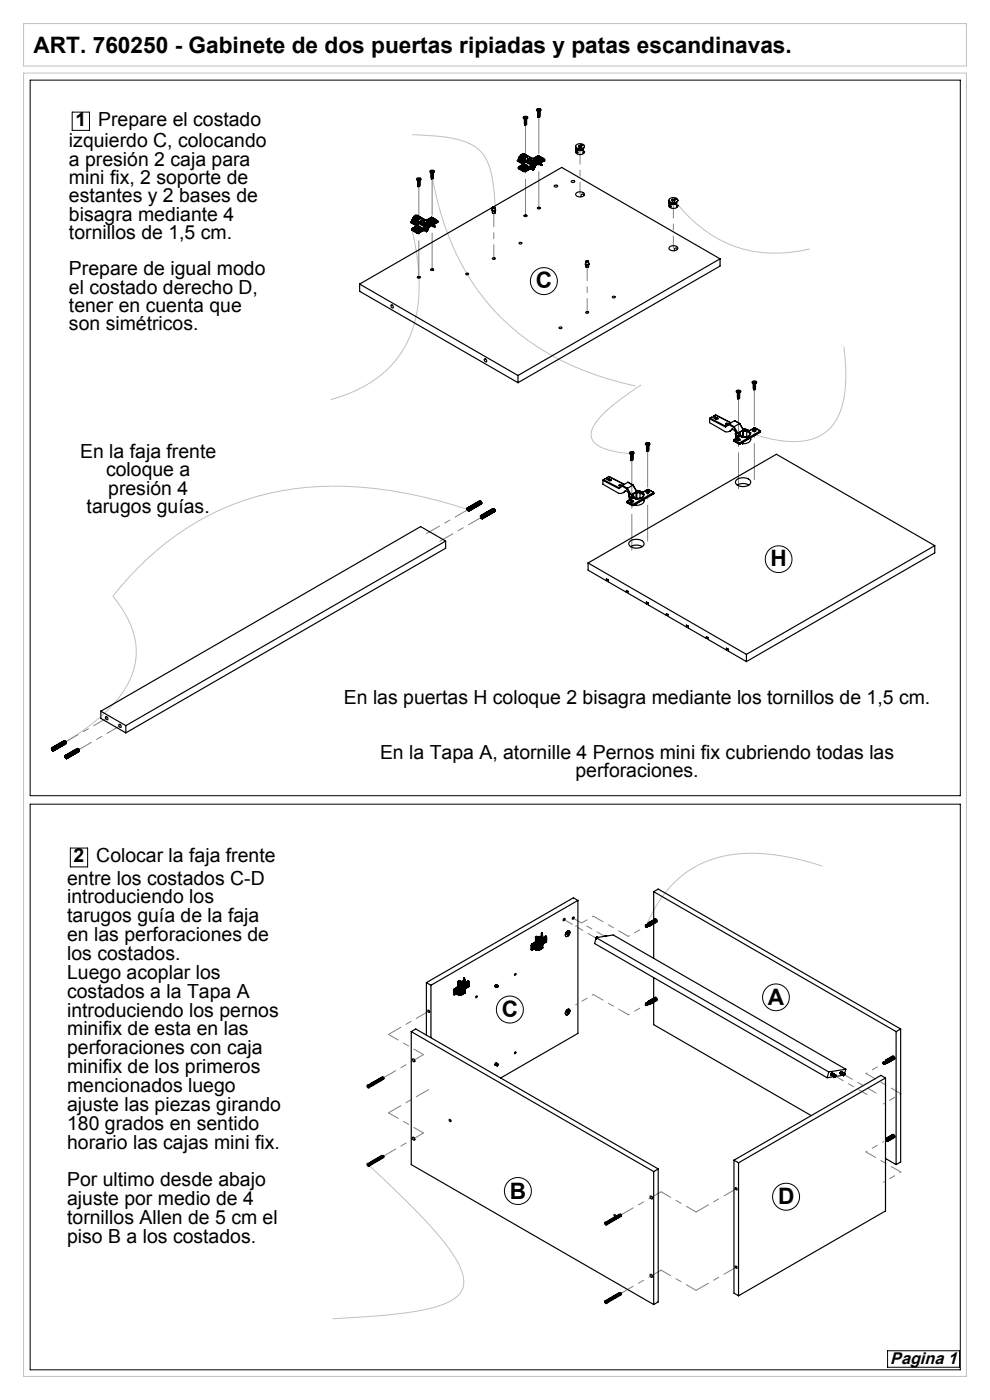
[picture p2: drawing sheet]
<svg xmlns="http://www.w3.org/2000/svg" width="210mm" height="297mm" viewBox="0 0 210 297" stroke-linecap="round" stroke-linejoin="round" font-family="sans-serif">
<defs><g id="words">
<g font-size="4.8">
<text x="7.1" y="11.3">ART. 760250 - Gabinete de dos puertas ripiadas y patas escandinavas.</text>
<text x="113.7" y="61.2">C</text>
<text x="163.5" y="120.2">H</text>
<text x="106.5" y="215.7">C</text>
<text x="162.9" y="213.2">A</text>
<text x="108.2" y="254.3">B</text>
<text x="165" y="255.5">D</text>
</g>
<g font-size="4.1">
<text x="16" y="26.7">1</text>
<text x="20.8" y="26.7">Prepare el costado</text>
<text x="14.6" y="31.3">izquierdo C, colocando</text>
<text x="14.6" y="35.2">a presión 2 caja para</text>
<text x="14.6" y="39">mini fix, 2 soporte de</text>
<text x="14.6" y="42.9">estantes y 2 bases de</text>
<text x="14.6" y="46.8">bisagra mediante 4</text>
<text x="14.6" y="50.7">tornillos de 1,5 cm.</text>
<text x="14.6" y="58.4">Prepare de igual modo</text>
<text x="14.6" y="62.3">el costado derecho D,</text>
<text x="14.6" y="66.2">tener en cuenta que</text>
<text x="14.6" y="70">son simétricos.</text>
<text x="17" y="97.2">En la faja frente</text>
<text x="22.5" y="101">coloque a</text>
<text x="23" y="104.9">presión 4</text>
<text x="18.4" y="108.8">tarugos guías.</text>
<text x="72.9" y="149.4">En las puertas H coloque 2 bisagra mediante los tornillos de 1,5 cm.</text>
<text x="80.6" y="161">En la Tapa A, atornille 4 Pernos mini fix cubriendo todas las</text>
<text x="122.1" y="164.9">perforaciones.</text>
<text x="15.6" y="183">2</text>
<text x="20.4" y="183">Colocar la faja frente</text>
<text x="14.2" y="187.7">entre los costados C-D</text>
<text x="14.2" y="191.7">introduciendo los</text>
<text x="14.2" y="195.7">tarugos guía de la faja</text>
<text x="14.2" y="199.7">en las perforaciones de</text>
<text x="14.2" y="203.7">los costados.</text>
<text x="14.2" y="207.7">Luego acoplar los</text>
<text x="14.2" y="211.7">costados a la Tapa A</text>
<text x="14.2" y="215.7">introduciendo los pernos</text>
<text x="14.2" y="219.7">minifix de esta en las</text>
<text x="14.2" y="223.7">perforaciones con caja</text>
<text x="14.2" y="227.7">minifix de los primeros</text>
<text x="14.2" y="231.7">mencionados luego</text>
<text x="14.2" y="235.7">ajuste las piezas girando</text>
<text x="14.2" y="239.7">180 grados en sentido</text>
<text x="14.2" y="243.7">horario las cajas mini fix.</text>
<text x="14.2" y="251.7">Por ultimo desde abajo</text>
<text x="14.2" y="255.7">ajuste por medio de 4</text>
<text x="14.2" y="259.7">tornillos Allen de 5 cm el</text>
<text x="14.2" y="263.7">piso B a los costados.</text>
</g>
<text font-size="3.6" x="188.8" y="289.3">Pagina 1</text>
</g></defs>
<path d="M5 15.5h200v276.5h-200zM5 5h200v9h-200zM87.4 28.6l4.1 .2a19.7 19.7 0 0 1 9.3 2.4 8.8 8.8 0 0 1 3.5 6.2l.4 2.6 .4 4.1M91.5 36.7a55.2 55.2 0 0 0 14.8 30.7 56.5 56.5 0 0 0 28.5 14.5M87.4 48.8a41.7 41.7 0 0 1 .6 19.6 21.9 21.9 0 0 1-14.3 15.2l-3.5 1.2M143.4 43a26.2 26.2 0 0 0 22.1 10.7l2.1-.2 4.2-.7M179 73.5a29.4 29.4 0 0 1-.7 13.7 9.3 9.3 0 0 1-8.7 6.5 26.2 26.2 0 0 1-9.6-1.5M136 81.7a38.4 38.4 0 0 0-9.6 7.9 3.4 3.4 0 0 0-.6 4 6.8 6.8 0 0 0 4.2 2.1l3.8 .6M99.3 108.1a83.5 83.5 0 0 0-36.7-4.4 57.3 57.3 0 0 0-36.9 20.6l-1.8 2.2a18.2 18.2 0 0 1 5 12.9 17.2 17.2 0 0 1-5 10.2 45.5 45.5 0 0 1-10.1 7.9M174.5 183.7a42.7 42.7 0 0 0-19.8-2.3 21.8 21.8 0 0 0-16.3 12.1l-1.3 3M78.2 247.1a163.9 163.9 0 0 1 16.4 16.9 15.8 15.8 0 0 1 3.8 7.8 4.4 4.4 0 0 1-2.7 4.1 35 35 0 0 1-12.7 3l-12.5 .9" fill="none" stroke="#c0c0c0" stroke-width=".21"/>
<g fill="none" stroke="#000" stroke-width=".21">
<path d="M6.4 17h197.3v151.8h-197.3zM15.3 23.8h3.7v3.9h-3.7zM6.4 170.6h197.3v120h-197.3zM14.9 179.9h3.7v4h-3.7zM188.3 286.6h15.2v3.5h-15.2z"/>
<circle cx="115.4" cy="59.6" r="2.86"/>
<circle cx="165.2" cy="118.6" r="2.84"/>
<circle cx="108.2" cy="214.2" r="2.86"/>
<circle cx="164.6" cy="211.6" r="2.84"/>
<circle cx="109.9" cy="252.7" r="2.86"/>
<circle cx="166.7" cy="253.9" r="2.86"/>
</g>
<path d="M123 41.2v-9M142.8 43.7v9" fill="none" stroke="#808080" stroke-width=".21" stroke-dasharray="15.2 1.3 1.3 1.3" stroke-dashoffset="12.7"/>
<path d="M104.7 54.9v-9.7M124.5 56.6v9.7" fill="none" stroke="#808080" stroke-width=".21" stroke-dasharray="15.2 1.3 1.3 1.3" stroke-dashoffset="12.3"/>
<path d="M91.7 37.9v19.3M111.5 26.5v19.3M88.8 58.8v-19.3M114.3 44.1v-19.3" fill="none" stroke="#808080" stroke-width=".21" stroke-dasharray="15.2 1.3 1.3 1.3" stroke-dashoffset="7.5"/>
<path d="M90.5 113.2l8.8-5.1M93.3 114.8l8.8-5.1M22.6 152.4l-8.8 5.1M25.5 154l-8.9 5.1" fill="none" stroke="#808080" stroke-width=".21" stroke-dasharray="15.2 1.3 1.3 1.3" stroke-dashoffset="12"/>
<path d="M134 97.6v19.1M137.4 95.7v19.1M156.7 84.6v19.1M160 82.6v19.1" fill="none" stroke="#808080" stroke-width=".21" stroke-dasharray="15.2 1.3 1.3 1.3" stroke-dashoffset="7.6"/>
<path d="M82.4 219.4l8.5-4.9M81.3 228.6l8.5-4.9M82.4 236.1l8.5-4.9M81.3 245.3l8.5-4.9M131.7 257.7l8.5-4.9M147.7 257.1l8.5-4.9M131.7 274.4l8.5-4.9M147.7 273.7l8.5-4.9" fill="none" stroke="#808080" stroke-width=".21" stroke-dasharray="15.2 1.3 1.3 1.3" stroke-dashoffset="12.2"/>
<path d="M125.9 194.4l7.4 4.2M125.9 211l7.4 4.3M89.8 223.7l-7.4-4.3M191.1 232l-7.4-4.3M89.8 240.4l-7.4-4.3M140.2 252.8l7.5 4.3M191.1 248.7l-7.4-4.3M140.2 269.5l7.5 4.2" fill="none" stroke="#808080" stroke-width=".21" stroke-dasharray="15.2 1.3 1.3 1.3" stroke-dashoffset="12.9"/>
<path d="M119.6 195.1l6.9 3.9M121.6 194.8l6.8 3.9M177.1 228.3l6.8 3.9M179 228l6.9 3.9" fill="none" stroke="#808080" stroke-width=".21" stroke-dasharray="15.2 1.3 1.3 1.3" stroke-dashoffset="13.2"/>
<path d="M122.1 196.5l3.8-2.1M133.3 198.6l3.8-2.1M122.1 213.2l3.8-2.2M133.3 215.3l3.8-2.2M183.7 227.7l3.7-2.1M187.4 234.2l3.7-2.2M183.7 244.4l3.7-2.2M187.4 250.8l3.7-2.1" fill="none" stroke="#808080" stroke-width=".21" stroke-dasharray="15.2 1.3 1.3 1.3" stroke-dashoffset="15"/>
<g fill="none" stroke="#000" stroke-width=".25">
<path d="M88.4 37.9a.5 .5 0 0 1 .5-.2 .5 .5 0 0 1 .4 .4 .48 .48 0 0 1-.5 .2 .48 .48 0 0 1-.4-.4zM88.5 38.2l.2 .1M88.6 38.3l.1 .1M88.7 37.9v.1M88.7 37.9l.1 .1M88.7 38.3v.1M88.7 39.4v.1M88.7 38l-.1 .1h.2M88.7 38l.1 .1M88.7 38v.1M88.7 38.4h.1M88.8 38.1h.3h-.2"/>
<path d="M88.8 38v.1M89 39.2h-.3M89 39h-.3M89 38.8h-.3M89 38.5l-.3 .1M89 38.3h.1M89 37.9l-.2 .2M89 37.9l-.2 .1M89 37.9v.1M89 39.3a.24 .24 0 0 1 0 .3 .24 .24 0 0 1-.3 0l.3-.2M89 39.1a.2 .2 0 0 1-.1 .3 .2 .2 0 0 1-.2-.2l.3 .1M89 38.9a.2 .2 0 0 1-.1 .3 .2 .2 0 0 1-.2-.2l.3 .1"/>
<path d="M89 38.7a.2 .2 0 0 1-.1 .3 .2 .2 0 0 1-.2-.2l.3 .1M89 38.5a.2 .2 0 0 1-.1 .3 .2 .2 0 0 1-.2-.2l.3 .1M89 38.3a.2 .2 0 0 1-.1 .3 .2 .2 0 0 1-.2-.2l.3-.1M89.2 38.2l-.5 .1M91.2 36.2a.5 .5 0 0 1 .6-.1 .5 .5 0 0 1 .3 .4 .48 .48 0 0 1-.5 .2 .48 .48 0 0 1-.4-.5zM91.3 36.6l.4 .1 .3-.1M91.4 36.6l.1 .1M91.5 36.2l.4 .3-.1-.1M91.5 36.2l.2 .1M91.5 36.2v.1M91.5 36.7h.1M91.5 36.7v.1"/>
<path d="M91.5 37.8v.1M91.6 36.7h-.1M91.7 36.4l-.3 .1h.2M91.7 36.3v.1M91.8 36.4h-.1M91.8 36.4v.1M91.8 37.5l-.3 .1M91.8 37.3l-.3 .1M91.8 37.1l-.3 .1M91.8 36.9l-.3 .1M91.8 36.7l-.3 .1M91.8 36.7h.1"/>
<path d="M91.8 36.2v.2M91.8 36.2l-.1 .1M91.8 36.2v.1M91.9 37.7a.24 .24 0 0 1-.1 .3 .24 .24 0 0 1-.3 0l.3-.3M91.9 37.5a.2 .2 0 0 1-.1 .3 .2 .2 0 0 1-.3-.2h.3M91.9 37.3a.2 .2 0 0 1-.1 .3 .2 .2 0 0 1-.3-.2h.3M91.9 37.1a.2 .2 0 0 1-.1 .3 .2 .2 0 0 1-.3-.2h.3M91.9 36.9a.2 .2 0 0 1-.1 .3 .2 .2 0 0 1-.3-.2h.3M91.9 36.7a.2 .2 0 0 1-.2 .3 .2 .2 0 0 1-.2-.2M109.7 34.1l1.1 .6M109.7 34.1l1.1 .7M109.9 34l1 .6"/>
<path d="M109.9 34l-.2 .1M109.9 35.6l.2 .2M110 33.8l-.1 .2M110 33.7l1 .6M110 33.8l1 .6M110 33.7v.1M110.1 33.6l-.1 .1M110.1 35.7l.9 .6M110.1 33.6l1 .6M110.1 35.7v.1M110.1 35.8l.9 .6M110.1 33.6l3.4 1.9"/>
<path d="M110.1 33.6h.1M110.1 33.5v.1M110.1 33.3l3.4 1.9M110.1 33.5l3.4 1.9M110.1 33.3v.2M110.2 35.5v.1M110.2 33.2l-.1 .1M110.2 35.5h.1M110.2 35.6l1 .6M110.2 33.2l3.3 1.9M110.3 35.5h.1M110.3 35.4h.1"/>
<path d="M110.3 35.4v.1M110.3 35.4l-.1 .1M110.3 35.5l-.1 .1M110.3 35.4l.9 .5M110.3 35.5l.9 .6M110.3 35.3v.1M110.4 33.1l-.2 .1M110.4 33.1l.9 .5M110.4 35.3l-.1 .1M110.4 33v.1M110.4 35.3h-.1M110.4 35.3l.9 .5"/>
<path d="M110.4 33l.9 .5M110.5 32.8l-.1 .2M110.5 32.8l.7 .4 .2-.2M110.5 32.8l.8 .5M110.8 34.7l.1 .2-.9 .5 .1 .3M110.8 34.8l.1 .1M110.8 32.6l1 .5M110.8 32.6l.6 .4M110.8 32.6l.8 .5M110.8 34.7v.1M110.9 35.1l-.1 .1a.41 .41 0 0 0 .3 .4 .41 .41 0 0 0 .4-.1M110.9 35.1l.1 .2"/>
<path d="M110.9 32.7v.2M110.9 32.9l.5 .1M110.9 34.6l.2 .2M111 35.3v.2h.4M111 35.3v.2M111 32.8l-.1 .1M111 34.3a.26 .26 0 0 1 .2 .3 .26 .26 0 0 1-.2 .2M111 36.3h.6M111 36.4h.6M111 34.4l-.1 .2M111 34.4l.2 .3M111 34.3v.1"/>
<path d="M111 36.3v.1M111 24.8a.5 .5 0 0 1 .6-.2 .5 .5 0 0 1 .3 .5 .48 .48 0 0 1-.5 .2 .48 .48 0 0 1-.4-.5zM111 34.8l.1 .1M111 34.8l-.7 .5M111.1 25.2l.4 .1 .3-.1M111.1 34.2a.35 .35 0 0 1 .2 .3 .35 .35 0 0 1-.2 .4M111.1 34.2l-.1 .1M111.1 34.9l-.7 .4M111.2 36.2h.2M111.2 35a.36 .36 0 0 1 .4-.1 .36 .36 0 0 1 .2 .4M111.2 35v.1M111.2 32.6l2.1 1.3"/>
<path d="M111.2 35l-.3 .1M111.2 32.6l-.1 .1M111.2 32.9h.1M111.2 32.6h.1M111.2 32.9l.1 .1M111.2 25.2l.1 .1M111.2 33h.1M111.2 35.1h.5v.2M111.2 36.1v.1M111.2 36.1h.1M111.2 35.9h.1M111.2 35.1l-.2 .2"/>
<path d="M111.2 35.1v.3M111.2 35.9v.2M111.2 35.4l-.1 .1M111.3 35.8l-.1 .1M111.3 35.8v.1M111.3 33.3v.2M111.3 33.5v.1M111.3 24.8l.4 .3-.1-.1M111.3 24.8l.2 .1M111.3 24.8v.1M111.3 33.5h.1M111.3 25.3h.1"/>
<path d="M111.3 36.1l.1 .1M111.3 33l.1 .1M111.3 33h.1M111.3 35.9v.2M111.3 26.3v.2M111.4 33.1h.1M111.4 33v.1M111.4 35.5h.1M111.5 25l-.3 .1h.2M111.5 24.9v.1M111.6 25v.1M111.6 36.3v.1"/>
<path d="M111.6 25h-.1M111.6 35.4h-.4M111.6 26.1h-.3M111.6 25.9h-.3M111.6 25.7h-.3M111.6 25.5h-.3M111.6 25.3l-.2 .1-.1-.1M111.6 25.3h.1M111.6 33.1l.2 .1M111.6 24.8v.2M111.6 24.8l-.1 .1M111.6 24.8v.1"/>
<path d="M111.6 33.1l-.3 .2M111.7 26.3a.24 .24 0 0 1-.1 .2 .24 .24 0 0 1-.3 0l.3-.2M111.7 26a.2 .2 0 0 1-.1 .3 .2 .2 0 0 1-.3-.1h.3M111.7 25.8a.2 .2 0 0 1-.1 .3 .2 .2 0 0 1-.3-.1h.3M111.7 25.6a.2 .2 0 0 1-.1 .3 .2 .2 0 0 1-.3-.1h.3M111.7 25.4a.2 .2 0 0 1-.1 .3 .2 .2 0 0 1-.3-.1h.3M111.7 25.2a.2 .2 0 0 1-.2 .3 .2 .2 0 0 1-.2-.1v-.1M111.7 35.3h.1M111.7 35.3l-.3 .2M111.8 35.3l-.3 .2M111.8 33.2l.1 .1M111.8 33.2l-.5 .3"/>
<path d="M111.8 33.2h.1M111.9 33.7a.4 .4 0 0 1 .4-.2 .4 .4 0 0 1 .3 .5 .43 .43 0 0 1-.4 .1 .43 .43 0 0 1-.3-.4zM111.9 33.3l-.6 .3M112 35.4l.6-.2 .5 .2M112 35.4l.1 .1M112 35.4l-.7 .4M112.1 35.6l.1 .2M112.1 35.5l.5-.1 .5 .1M112.1 35.6l.5-.1 .5 .1M112.1 35.6l-.8 .5M112.1 35.5l-.8 .4M112.1 35.5v.1"/>
<path d="M112.2 35.8h.8M112.2 35.8l-.8 .4M112.3 35.8h.5M112.3 35.9h.5M112.3 35.9l-.7 .5M112.3 35.8l-.7 .5M112.3 35.8v.1M112.4 33.7h.1M112.5 34.4h.1M112.4 33.7l.1 .1M112.5 34.4l.9 .5M112.5 34.4l.9 .6"/>
<path d="M112.6 34h-.2a.25 .25 0 0 1-.3 .1 .25 .25 0 0 1-.1-.3 .32 .32 0 0 1 .3-.1 .32 .32 0 0 1 .3 .3M112.7 34.3l-.2 .1M112.7 34.3l.7 .4M112.8 35.8l.3 .2M112.8 35.8v.1M112.8 35.9l.3 .2M113 35.8l.2 .1M113.1 35.6l-.1 .2M113.1 35.5v.1M113.1 35.5l.2 .2M113.1 35.6l.2 .2M113.1 34.2a.33 .33 0 0 1 .4-.2 .33 .33 0 0 1 .2 .4 .35 .35 0 0 1-.4 .1 .35 .35 0 0 1-.2-.3z"/>
<path d="M113.1 36v.1M113.1 36.1h.1M113.1 35.4v.1M113.1 35.4l.3 .1M113.2 34.3h.3l.2 .1-.4 .1zM113.2 34.4h.4M113.2 35.9l-.1 .1M113.3 35.8l-.1 .1M113.3 35.7v.1M113.4 35.5l-.1 .2M113.4 34.7v.2M113.4 33.8v.1"/>
<path d="M113.4 33.8l.8 .5M113.4 33.8l-.8 .5M113.4 34.9v.1M113.4 33.9l.7 .4M113.4 33.9l-.7 .4M113.5 35.5l-.4 .5M113.5 35.5h-.1M113.5 33.5l-.7 .1M113.5 35.4v.1M113.5 33.5l-.6 .1M113.5 35.2v.2M113.5 35.1v.1"/>
<path d="M113.7 33.5l-.1 .1a.41 .41 0 0 0 .3 .4 .41 .41 0 0 0 .4-.1M113.7 33.5l.1 .2M113.8 33.7v.2h.5M113.8 33.7v.2M113.9 23.2a.5 .5 0 0 1 .5-.2 .5 .5 0 0 1 .4 .4 .48 .48 0 0 1-.6 .2 .48 .48 0 0 1-.3-.4zM113.9 23.5l.6 .1M114 33.3a.36 .36 0 0 1 .5-.1 .36 .36 0 0 1 .1 .5M114 33.3l.1 .2M114 33.3l-.3 .2M114 33.1l-.1 .1M114 23.6l.1 .1M114.1 33.5h.4v.2"/>
<path d="M114.1 33.5l-.3 .2M114.1 33.8l-.2 .1M114.1 33.5v.3M114.1 34.3l.2 .1M114.1 23.2l.1 .1M114.1 23.2l.2 .1M114.1 23.7h.1M114.1 23.2v.1M114.1 34.3l-.7 .4M114.1 23.6v.1M114.2 24.7v.1M114.2 33v.1"/>
<path d="M114.2 33l-.8 .5M114.2 33.1l1 .5M114.2 23.3l-.2 .1h.3M114.2 23.3l.1 .1M114.2 23.3v.1M114.2 23.7h.1M114.2 33.1l-.7 .4M114.3 33.9h.1M114.3 34.4l-.9 .6M114.3 34.4l.2 .2M114.3 23.3v.1M114.3 34.4h.1"/>
<path d="M114.3 34.4l-.9 .5M114.3 34.7l.2 .2M114.4 34l.1 .1M114.4 34l-.3 .3M114.4 23.3l.2 .1h-.3M114.4 23.3l-.1 .1M114.4 23.3v.1M114.4 33.1l1.1 .7-.1 .2M114.4 24.5h-.2M114.4 24.3h-.2M114.4 24.1h-.2M114.4 23.9h-.2"/>
<path d="M114.4 23.7l-.2 .1v-.1M114.4 33.8h-.3M114.4 23.6v.1M114.4 34.8l.1 .1M114.4 34.8h-.1h.2M114.4 34.8h.1M114.5 34.2l.1 .2M114.5 34.1l-.2 .3M114.5 34.2l-.2 .2M114.5 23.2l-.1 .1M114.5 23.2l-.2 .1M114.5 23.2v.1"/>
<path d="M114.5 34.1v.1M114.5 34.8v.1M114.5 24.6a.24 .24 0 0 1-.1 .3 .24 .24 0 0 1-.3 0l.3-.2M114.5 24.4a.2 .2 0 0 1-.1 .3 .2 .2 0 0 1-.3-.2l.3 .1M114.5 24.2a.2 .2 0 0 1-.1 .3 .2 .2 0 0 1-.3-.2l.3 .1M114.5 24a.2 .2 0 0 1-.1 .3 .2 .2 0 0 1-.3-.2l.3 .1M114.5 23.8a.2 .2 0 0 1-.1 .3 .2 .2 0 0 1-.3-.2l.3 .1M114.5 23.6a.2 .2 0 0 1-.1 .3 .2 .2 0 0 1-.3-.2h.1M114.5 34.9l.2 .1M114.5 34.8l.1 .1M114.5 34.8v-.2l-1 .6v.3M114.5 33.7h.1"/>
<path d="M114.5 33.7l-.2 .2M114.6 34.6l-1.1 .5M114.6 34.8h.1M114.6 34.4l-.2 .1M114.6 34.7l.4 .2M114.6 34.6v.2M114.6 34.8l.1 .2M114.6 33.7l-.3 .2M114.6 34.9h.1M114.6 23.5l-.1 .1M114.7 34.8v.1M114.7 34.9v.1l-.2-.1"/>
<path d="M114.7 34.9h.1M114.7 35l.2 .1M114.7 34.5l-.1 .1 .1 .2M114.7 34.6l-.1 .1M114.7 34.5v.1M114.7 34.9v.1M114.7 35h.1M114.9 35v.1M115 34.9l-.2 .1M115 34.9l-.1 .2M115.1 33.6l.1 .1M115.1 33.6h.1"/>
<path d="M115.1 33.6l-.7 .4M115.2 33.6v.1M115.2 33.8l.1 .2M115.2 33.8l-.7 .4M115.2 33.7l-.7 .4M115.2 33.7h.1M115.2 33.8h.1M115.2 33.7v.1M115.3 33.8v.2M115.3 34l-.7 .4M115.4 34l-.7 .5M115.4 34v.1"/>
<path d="M115.4 34.1l-.7 .5M115.6 33.9l-.2 .2M117.6 39.4a.34 .34 0 0 1 .4-.2 .34 .34 0 0 1 .2 .4 .34 .34 0 0 1-.4 .1 .34 .34 0 0 1-.2-.3zM121.2 38.4a.35 .35 0 0 1 .4-.1 .35 .35 0 0 1 .3 .3 .35 .35 0 0 1-.4 .1 .35 .35 0 0 1-.3-.3zM122.1 31l.1 .3 .4 .3v.3l-.4-.2-.1-.4M122.1 31.4l.1 .5 .2 .2a.19 .19 0 0 1 .2 .2 .19 .19 0 0 1-.2 .2M122.1 32.1a.98 .98 0 0 0 .9 .7 .98 .98 0 0 0 1-.7M122.2 31.9l-.1 .3 .3 .3M122.2 30.8a1.1 1.1 0 0 1 1.8 .3 1.11 1.11 0 0 1-1.9-.1zM122.6 32.4l-.2 .1M122.9 30.8l-.2 .1 .2 .1M122.9 30.8l.1 .1"/>
<path d="M122.9 30.9l.1 .2M122.9 30.9l-.1 .1M122.9 30.8v.1M122.9 31l-.2 .1h.3M122.9 31l-.1 .2M123 31.1l.2 .1M123 30.9v.2M123.2 31l.2 .1-.2 .1M123.2 31.7l-.5 .2M123.2 31l.1 .2M123.2 30.8l.2 .1-.2 .1M123.2 30.8l-.2 .1"/>
<path d="M123.2 30.9l-.2 .2M123.2 30.9l.1 .1M123.2 30.8v.1M123.2 30.7h.5l-.1 .2zM123.3 31.7l.3 .2M123.6 31.9v-.3h-.9v.3M123.6 31.9h-.9M123.6 30.7l-.3 .1M124 32.1l-.3 .2M124 31l-.3 .5v1l.3-.4M87.1 47.1l1.1 .6M87.1 47.1l1.1 .7"/>
<path d="M87.2 47l1.1 .7M87.2 47l-.1 .1M87.3 48.6l.1 .3M87.3 46.9l-.1 .1M87.3 46.8l1.1 .6M87.3 46.9l1.1 .6M87.3 46.8v.1M87.4 46.6l-.1 .2M87.4 48.8l1 .5M87.4 46.6l1.1 .7M87.4 48.8v.1M87.4 48.9l1 .5"/>
<path d="M87.5 46.6l3.3 2M87.5 46.6h-.1M87.5 46.5v.1M87.5 46.3l3.4 2M87.5 46.5l3.4 2M87.5 46.3v.2M87.6 48.6v.1M87.6 46.3h-.1M87.6 48.7l.9 .6M87.6 46.3l3.3 1.9M87.6 48.5v.1M87.6 48.4v.1"/>
<path d="M87.6 48.5l1 .5M87.6 48.6l1 .5M87.7 48.3l-.1 .1M87.7 46.2l-.1 .1M87.7 46.2l1 .5M87.8 48.3l-.2 .2M87.8 46.1l-.1 .1M87.8 48.3l.9 .5M87.8 46l.9 .5M87.8 46.1l.9 .5M87.8 46v.1M87.9 45.9l-.1 .1"/>
<path d="M87.9 45.9l.7 .3h.2v-.1M87.9 45.9l.8 .4M88.2 47.7l.1 .3-.9 .5v.3M88.2 47.8l.1 .1M88.2 45.7l.6 .4M88.2 47.7v.1M88.2 45.7l.9 .5M88.2 45.7h.1M88.3 48.2l-.1 .1a.41 .41 0 0 0 .2 .3 .41 .41 0 0 0 .5 0M88.3 48.2l.1 .1M88.3 45.8v.1M88.3 45.7h-.1"/>
<path d="M88.3 47.7l.2 .2M88.3 45.9h.1M88.4 48.3v.3l.4-.1M88.4 48.3v.3M88.4 47.4a.26 .26 0 0 1 .2 .2 .26 .26 0 0 1-.2 .3M88.4 49.3h.5M88.4 49.4h.5M88.4 47.5l-.1 .2M88.4 47.5l.2 .2M88.4 47.4v.1M88.4 49.3v.1M88.4 47.9l-.6 .4"/>
<path d="M88.4 47.9h.1M88.5 47.3a.35 .35 0 0 1 .2 .3 .35 .35 0 0 1-.2 .3M88.5 47.3l-.1 .1M88.5 47.9l-.7 .4M88.5 49.3h.3M88.5 48a.36 .36 0 0 1 .5-.1 .36 .36 0 0 1 .1 .5M88.5 48l.1 .2M88.5 45.7l2.2 1.2M88.5 48l-.2 .2M88.5 45.7l-.1 .1M88.5 46h.1M88.5 58.9l.3-.1 .3 .1"/>
<path d="M88.5 58.8a.27 .27 0 0 1 .4-.2 .27 .27 0 0 1 .2 .4h-.5zM88.6 46h.1M88.6 48.2h.5v.2M88.6 49.1l-.1 .2M88.6 49.1h.1M88.6 49h.1M88.6 48.2v.3M88.6 49v.1M88.6 48.2l-.2 .1M88.6 48.5l-.1 .1M88.7 48.8l-.1 .2M88.7 48.8v.2"/>
<path d="M88.7 46.3v.2M88.7 46.6v.1M88.7 46.5v.1M88.7 49.1l.1 .2M88.7 46.1l.1 .1M88.7 49v.1M88.8 46.2h.1M88.8 46.1v.1M88.8 48.5l.1 .1M88.9 49.3v.1M89 48.5h-.4M89.1 48.4h.1"/>
<path d="M89.1 48.4l-.3 .1M89.1 48.4l-.2 .2M89.2 46.2l-.2-.1-.3 .2M89.2 46.3h.1M89.2 46.2l-.5 .3M89.2 46.3l-.5 .3M89.2 46.2v.1M89.2 46.8a.4 .4 0 0 1 .5-.2 .4 .4 0 0 1 .3 .4 .43 .43 0 0 1-.5 .2 .43 .43 0 0 1-.3-.4zM89.3 46.3l-.6 .4M89.4 46.8a.3 .3 0 0 1 .3-.1 .3 .3 0 0 1 .2 .3l-.1 .1a.25 .25 0 0 1-.3 0 .25 .25 0 0 1-.1-.3zM89.4 48.4l.5-.1 .6 .1M89.4 48.4l.1 .2"/>
<path d="M89.4 48.4l-.7 .4M89.5 48.7v.1M89.5 48.6l.4-.1 .5 .1M89.5 48.7l.4-.1 .5 .1M89.5 48.6l-.8 .4M89.5 48.7l-.8 .4M89.5 48.6v.1M89.5 48.8h.8M89.5 48.8l-.7 .5M89.7 48.9h.5M89.7 49h.5M89.7 48.9l-.8 .4"/>
<path d="M89.7 48.9v.1M89.7 49l-.8 .4M89.8 46.8h.1M89.9 47.5h.1M89.9 47.5l.9 .5M90.1 47.4l-.2 .1M90.1 47.4l.7 .4M90.2 48.9l.3 .2M90.2 48.9v.1M90.2 49l.3 .2M90.3 48.8l.3 .2M90.4 48.7l-.1 .1"/>
<path d="M90.4 48.6v.1M90.4 48.6l.3 .1M90.4 48.7l.3 .1M90.4 47.3a.33 .33 0 0 1 .5-.2 .33 .33 0 0 1 .1 .4 .35 .35 0 0 1-.3 .1 .35 .35 0 0 1-.3-.3zM90.5 49.1v.1M90.5 48.4l-.1 .2M90.5 48.4l.3 .2M90.6 47.4l.2-.1 .2 .2h-.3zM90.6 47.5h.4M90.6 49l-.1 .1M90.7 48.8l-.1 .2M90.7 48.7v.1"/>
<path d="M90.8 48.6l-.1 .1M90.8 47.8v.2M90.8 46.9h.1M90.8 46.9l.9 .5 .1-.2M90.8 46.9l-.9 .5M90.8 46.9l.7 .5M90.8 48h.1M90.8 46.9l-.7 .5M90.8 48.6h.1M90.9 46.5l-.7 .1M90.9 48.5l-.1 .1M90.9 46.5l-.6 .2"/>
<path d="M90.9 48.2v.1M90.9 48.5l-.4 .7M90.9 48.2v.3M91.1 46.6h-.1a.41 .41 0 0 0 .3 .4 .41 .41 0 0 0 .4-.1M91.1 46.6l.1 .1M91.2 46.7v.2h.4M91.2 46.7v.2M91.4 46.4a.36 .36 0 0 1 .4-.1 .36 .36 0 0 1 .2 .5M91.4 46.4v.2M91.4 46.4l-.3 .2M91.4 57.3l.3-.2 .3 .2M91.4 57.1a.27 .27 0 0 1 .3-.1 .27 .27 0 0 1 .2 .3l-.4 .1z"/>
<path d="M91.4 46.2h-.1M91.4 46.6h.5v.2M91.4 46.6v.3M91.4 46.6l-.2 .1M91.4 46.9l-.1 .1M91.5 47.4l.2 .1M91.5 47.4l-.7 .4M91.5 46.1h.1M91.5 46.1l-.8 .5M91.6 46.1l-.7 .4M91.6 46.1l.9 .5M91.6 46.1h-.1"/>
<path d="M91.6 46.1l1.3 .7-.1 .3M91.6 46.1h.1M91.6 46.9h.1M91.7 47.5l-.9 .5M91.7 47.5l.2 .1M91.7 47.5h.1M91.7 47.8l.2 .1M91.8 47v.2M91.8 47l-.3 .3M91.8 46.2h.1M91.8 46.8l-.4 .1M91.8 47.9l-.1-.1 .1 .2"/>
<path d="M91.8 47.9v.1M91.8 47.9h.1M91.8 47.9l.2 .1M91.8 47.3l.1 .2M91.8 47.3l-.1 .2M91.8 47.2v.1M91.8 48l.3 .1M91.9 47.9h.1M91.9 47.7v.2M91.9 47.6v.3M91.9 47.6l-1 .6M91.9 46.8h.1"/>
<path d="M91.9 46.8l-.3 .1M91.9 47.5l-.1 .1M91.9 47.8l.2 .1M92 47.9h.1M92 46.8l-.3 .1M92 47.9l.1 .1M92 47.9h-.1v-.2l-1 .5M92 48l.1 .1M92 48h.1M92 47.9v.1M92.1 48l.2 .1M92.1 47.5l-.1 .2 .1 .1"/>
<path d="M92.1 47.6l-.1 .1M92.1 47.5v.1M92.1 47.9v.1M92.1 47.8l.2 .2M92.1 48l.1 .1M92.2 48.1h.1M92.3 48l-.1 .1M92.3 48v.1M92.5 46.6l.1 .1M92.5 46.6l.1 .2M92.5 46.6l-.7 .4M92.6 46.9l.1 .1"/>
<path d="M92.6 46.8l-.8 .4M92.6 46.9l-.8 .4M92.6 46.7v.1M92.6 46.8v.1M92.6 46.7v.2M92.6 46.8l.1 .1M92.7 46.9v.1M92.7 47l-.8 .5M92.8 47.1l-.7 .4M92.8 47.1v.1M92.8 47.2l-.7 .4M92.9 46.9l-.1 .3"/>
<path d="M98.8 58.1a.27 .27 0 0 1 .3-.2 .27 .27 0 0 1 .2 .3l-.3 .1zM104.4 44.5a.38 .38 0 0 0 .3 .4 .38 .38 0 0 0 .4-.4M104.4 44.1v.4a.36 .36 0 0 0 .7 0v-.4M104.4 44.4a.31 .31 0 0 0 .3 .4 .31 .31 0 0 0 .4-.4M104.4 44.8v.3a.36 .36 0 0 0 .7 0v-.3M104.5 54.8a.27 .27 0 0 1 .3-.1 .27 .27 0 0 1 .2 .3h-.5zM104.5 44a.22 .22 0 0 1 .3-.1 .22 .22 0 0 1 .1 .2l-.2 .1zM104.5 45.2h.5M104.9 43.9l.1 .1a.26 .26 0 0 1-.3 .3 .26 .26 0 0 1-.2-.3M110.1 51.5a.27 .27 0 0 1 .4-.1 .27 .27 0 0 1 .1 .3h-.4zM111.2 45.8l.3-.1 .3 .1M111.2 45.7a.27 .27 0 0 1 .3-.1 .27 .27 0 0 1 .2 .3h-.4z"/>
<path d="M114 44.2l.3-.1 .3 .1M114 44.1a.27 .27 0 0 1 .3-.2 .27 .27 0 0 1 .2 .4h-.4zM122.3 40.9a1.1 1.1 0 0 1 1.7 .4 1.11 1.11 0 0 1-1.9-.1zM123.9 41.4a.32 .32 0 0 0-.5-.2 .32 .32 0 0 0 0 .5M124.2 56a.38 .38 0 0 0 .3 .3 .38 .38 0 0 0 .4-.3M124.2 55.5v.5a.36 .36 0 0 0 .7 0v-.5M124.2 55.9a.31 .31 0 0 0 .3 .3 .31 .31 0 0 0 .4-.3M124.2 56.2v.3a.36 .36 0 0 0 .7 0v-.3M124.3 55.4a.22 .22 0 0 1 .3-.1 .22 .22 0 0 1 .1 .3h-.2zM124.3 56.7h.5M124.4 55.4h-.1a.25 .25 0 0 0 .2 .3 .25 .25 0 0 0 .2-.3M141.9 42.5l.1 .3 .4 .2v.3l-.4-.2-.1-.4"/>
<path d="M141.9 42.9l.1 .4 .2 .2a.19 .19 0 0 1 .2 .3 .19 .19 0 0 1-.2 .1M141.9 43.5a.98 .98 0 0 0 .9 .7 .98 .98 0 0 0 1-.7M142 43.3l-.1 .3 .3 .3M142 42.2a1.1 1.1 0 0 1 1.8 .3 1.11 1.11 0 0 1-1.9-.1zM142.1 52.3a1.1 1.1 0 0 1 1.7 .4 1.11 1.11 0 0 1-1.9 0zM142.4 43.8l-.2 .1M142.7 42.3l-.2 .1 .2 .1M142.7 42.3l.1 .1M142.7 42.4h-.1M142.7 42.4l.1 .1M142.7 42.3v.1M142.7 42.5l-.2 .1h.7l-.2-.1"/>
<path d="M142.7 42.5l-.1 .1M142.8 42.4v.1M143 42.5l.1 .1M143 43.1l-.5 .3M143 42.3l.2 .1-.2 .1M143 42.3l-.2 .1M143 42.4l-.2 .1M143 42.4h.1M143 42.3v.1M143 42.2l.5-.1-.2 .2zM143 43.1l.4 .2M143.4 43.3v-.3l-.9 .1v.3"/>
<path d="M143.4 43.3l-.9 .1M143.4 42.2h-.3M143.7 52.9a.32 .32 0 0 0-.5-.3 .32 .32 0 0 0 0 .6M143.8 43.5l-.3 .2M143.8 42.5l-.3 .4v1l.3-.4M152.7 54.9l-33.5-19.4-42.9 24.8M152.7 54.9l-42.8 24.8M152.7 54.9v1.5l-42.8 24.8M76.3 60.3l33.6 19.4M76.3 60.3v1.5l33.6 19.4M83 64.7a.36 .36 0 0 1 .4 .2 .36 .36 0 0 1-.1 .5l-.3-.4zM102.7 76.2a.36 .36 0 0 1 .5 .1 .36 .36 0 0 1-.1 .5l-.3-.2z"/>
<path d="M109.9 79.7v1.5M118.6 69.5a.27 .27 0 0 1 .3-.2 .27 .27 0 0 1 .2 .4h-.3zM124.3 66.2a.27 .27 0 0 1 .3-.1 .27 .27 0 0 1 .2 .3h-.5zM129.9 63a.27 .27 0 0 1 .4-.2 .27 .27 0 0 1 .1 .3h-.4zM133.6 96a.5 .5 0 0 1 .5-.2 .5 .5 0 0 1 .4 .4 .48 .48 0 0 1-.6 .2 .48 .48 0 0 1-.3-.4zM133.7 96.3l.5 .1M133.8 96.4v.1M133.8 96l.5 .2-.2-.1M133.8 96l.2 .1M133.8 96.5h.1M133.8 96v.1M133.9 96.4l-.1 .1"/>
<path d="M133.9 97.5v.1M133.9 96.4v.1M134 96.1v.1M134 96.2h-.2h.1M134.1 96.1l-.1 .1M134.1 96.1v.1M134.1 97.3h-.2M134.1 97.1h-.2M134.1 96.8l-.2 .1M134.1 96.6l-.2 .1M134.1 96.4l-.1 .2-.1-.1M134.1 96.4h.1"/>
<path d="M134.2 96l-.1 .1M134.2 96l-.2 .1M134.2 96v.1M134.2 97.4a.24 .24 0 0 1-.1 .3 .24 .24 0 0 1-.3 0l.3-.2M134.2 97.2a.2 .2 0 0 1-.1 .3 .2 .2 0 0 1-.3-.2l.4 .1M134.2 97a.2 .2 0 0 1-.1 .3 .2 .2 0 0 1-.3-.2l.4 .1M134.2 96.8a.2 .2 0 0 1-.1 .3 .2 .2 0 0 1-.3-.2l.4 .1M134.2 96.6a.2 .2 0 0 1-.1 .3 .2 .2 0 0 1-.3-.2l.4 .1M134.2 96.4a.2 .2 0 0 1-.1 .3 .2 .2 0 0 1-.3-.2h.1M134.4 96.3l-.2 .1M137 94a.5 .5 0 0 1 .5-.1 .5 .5 0 0 1 .3 .4 .48 .48 0 0 1-.5 .2 .48 .48 0 0 1-.3-.5zM137 94.4l.4 .1 .3-.1"/>
<path d="M137.1 94.4l.1 .1M137.2 94l.4 .3-.1-.1M137.2 94l.2 .1M137.2 94v.1M137.2 94.5h.1M137.3 95.6v.1M137.3 94.5h-.1M137.4 94.2l-.3 .1h.2M137.4 94.1v.1M137.5 94.2h-.1M137.5 94.2v.1M137.5 95.3l-.2 .1"/>
<path d="M137.5 95.1l-.2 .1M137.5 94.9h-.2M137.5 94.7h-.2M137.5 94.5h.1M137.6 94l-.1 .2M137.6 94l-.2 .1M137.6 94v.1M137.6 95.5a.24 .24 0 0 1-.1 .3 .24 .24 0 0 1-.3 0l.3-.3M137.6 95.3a.2 .2 0 0 1-.1 .3 .2 .2 0 0 1-.3-.2h.3M137.6 95.1a.2 .2 0 0 1-.1 .3 .2 .2 0 0 1-.3-.2h.3M137.6 94.9a.2 .2 0 0 1-.1 .2 .2 .2 0 0 1-.3-.1h.3M137.6 94.7a.2 .2 0 0 1-.1 .2 .2 .2 0 0 1-.3-.1h.3"/>
<path d="M137.6 94.5a.2 .2 0 0 1-.1 .2 .2 .2 0 0 1-.3-.1l.3-.1M150.5 88.8v.9l3.4 1.9a1.33 1.33 0 0 0 1.4-.6M150.5 88.8l3.4 1.8M150.6 88.7l-.1 .1M150.6 88.7l.4-.2 1.1 .5 .2-.1-.1-.2M150.6 88.7l3.4 1.7M151.4 88.3l.8 .4M151.4 88.3l.8 .5M151.8 88l3.2 1.7M151.8 88l-.4 .3M151.8 88.5v.4M151.8 88h.1"/>
<path d="M152.2 88.7v.1M152.2 88.8h.1M153.9 89.9l.3-.1 .2 .1-.3 .1zM154 90.4l-.1 .2M154.4 89.9l-.2-.1-.3 .1M154.6 90.1l-.7 .5M154.6 90.1l1 .6M154.7 89.9l-.8 .5M154.7 89.9l-.1 .2M154.7 89.9l1 .6M155.3 91l.9 .8M155.3 91l-.5 .4"/>
<path d="M155.6 90.7l.7 1.2M155.6 93.4l.1 .2M155.6 93.4l.1 .1M155.7 93.5l1 .6M155.7 93.5v.1M155.7 93.6l1 .6M155.7 93.2l-.1 .2M155.7 93.2l.1 .1M155.7 90.5l-.1 .2M155.8 93.4l-.1 .1M155.8 93.3v.1M155.8 93.4l.9 .5"/>
<path d="M155.8 89.2l1.1 .6M155.8 89.2l-1.1 .7M155.8 89.2l1.1 .7M156 92l.2 .5 .3 .3M156 92l.2 .4 .4 .3M156 92h.1M156.1 91.7l-.1 .3M156.1 92.4l.1 .5M156.1 91.8a.8 .8 0 0 0 .8 .8M156.2 92.9v.1M156.2 92.5v.4M156.2 82.9a.5 .5 0 0 1 .6-.2 .5 .5 0 0 1 .3 .5 .48 .48 0 0 1-.5 .2 .48 .48 0 0 1-.4-.5z"/>
<path d="M156.3 83.3l.2 .1M156.3 93.2a.33 .33 0 0 1 .4-.2 .33 .33 0 0 1 .2 .4 .35 .35 0 0 1-.4 .1 .35 .35 0 0 1-.2-.3zM156.4 83.3l.1 .1M156.4 93.3l.3-.1 .2 .2h-.3zM156.5 82.9l.4 .2-.2-.1M156.5 82.9l.2 .1M156.5 83.4h.1M156.5 82.9v.1M156.5 84.4v.2M156.6 83.4l-.1 .1M156.6 91.9h.1M156.6 91.8l.1 .1"/>
<path d="M156.7 94.1h.3M156.7 94.2h.3M156.7 83v.1M156.7 94.1v.1M156.7 92.4l.8 .4M156.7 91.9l.1 .1M156.7 91.9v.5M156.7 93.3v.1M156.7 91.9h-.1M156.7 93.9v.2M156.7 93.9h.2M156.7 83l-.3 .1h.2"/>
<path d="M156.8 84.2h-.3M156.8 84h-.3M156.8 83.8h-.3M156.8 83.6h-.3M156.8 83.4l-.3 .1M156.8 83.4h.1M156.8 92v.4l.2-.1M156.8 82.9v.1M156.8 82.9l-.1 .1M156.9 84.3a.24 .24 0 0 1-.1 .3 .24 .24 0 0 1-.3 0l.3-.2M156.9 84.1a.2 .2 0 0 1-.2 .3 .2 .2 0 0 1-.2-.1h.3M156.9 83.9a.2 .2 0 0 1-.2 .3 .2 .2 0 0 1-.2-.1h.3"/>
<path d="M156.9 83.7a.2 .2 0 0 1-.2 .3 .2 .2 0 0 1-.2-.1h.3M156.9 83.5a.2 .2 0 0 1-.2 .3 .2 .2 0 0 1-.2-.1h.3M156.9 83.3a.2 .2 0 0 1-.2 .3 .2 .2 0 0 1-.2-.1v-.1M156.9 92.6l-1.2 .6M156.9 92.6l-1.1 .7M156.9 93.4h-.5M156.9 89.9l.8 1.3-1.2 .7-.8-1.4M156.9 89.9l-1.2 .6M156.9 93.9l.1 .2M156.9 89.9h.1M156.9 89.9l.8 1.3M157 94.1v.1"/>
<path d="M157 83.3l-.5 .1M157 91.6v.7M157 92.3l.5 .3M157.3 94l.1 .1M157.4 91.4l.1 .1M157.4 94.1h.1M157.4 93.9v.2M157.5 92.8h.1M157.5 93.9v.2M157.5 92.6h.2M157.5 91.5h.2M157.5 91.5v1.1"/>
<path d="M157.6 91.3h.1M157.6 91.3l-.1 .2M157.7 91.3v.2M157.7 91.3h.7M157.7 92.6h.7M157.7 91.5h.7M157.7 91.5v1.1M158.4 92.6v.1M158.4 91.5l.7 .4M158.4 91.5v1.1M158.4 91.3v.2M158.4 91.3l.8 .5"/>
<path d="M158.9 91.4h.1M158.9 91.4l-.5-.3-.8-.1 .8 .1 .5 .3M159.1 91.9a1.32 1.32 0 0 1-1.6 .9M159.1 91.9v.1M159.2 91.8a1.41 1.41 0 0 1-1.7 1M159.2 91.8l-.1 .1M159.2 92.9a1.3 1.3 0 0 1-1.7 1.2M159.6 81a.5 .5 0 0 1 .5-.2 .5 .5 0 0 1 .4 .4 .48 .48 0 0 1-.6 .2 .48 .48 0 0 1-.3-.4zM159.7 81.3l.5 .1M159.7 91.2a.33 .33 0 0 1 .4-.2 .33 .33 0 0 1 .2 .5 .35 .35 0 0 1-.4 .1 .35 .35 0 0 1-.2-.4zM159.8 81.4v.1M159.8 91.4l.2-.1 .3 .1-.4 .1z"/>
<path d="M159.8 81l.5 .2-.2-.1M159.8 81l.2 .1M159.8 81.5h.1M159.8 81v.1M159.9 82.5v.1M159.9 81.4v.1M159.9 90.8h.4M159.9 90.8h.1M159.9 90.8l-1 .6M160 90.8h.2M160 90.8l-1.1 .6M160 81.2h-.3h.2"/>
<path d="M160 81.1v.1M160.1 81.1l-.1 .1M160.1 81.1v.1M160.1 82.3h-.2M160.1 82.1h-.2M160.1 81.8l-.2 .1M160.1 81.6l-.2 .1M160.1 81.4l-.1 .2-.2-.1M160.1 81.4h.1M160.2 90.8l1 .6M160.2 81l-.1 .1M160.2 81l-.2 .1"/>
<path d="M160.2 81v.1M160.2 82.4a.24 .24 0 0 1-.1 .3 .24 .24 0 0 1-.3 0l.3-.2M160.2 82.2a.2 .2 0 0 1-.1 .3 .2 .2 0 0 1-.3-.2l.3 .1M160.2 82a.2 .2 0 0 1-.1 .3 .2 .2 0 0 1-.3-.2l.3 .1M160.2 81.8a.2 .2 0 0 1-.1 .3 .2 .2 0 0 1-.3-.2l.3 .1M160.2 81.6a.2 .2 0 0 1-.1 .3 .2 .2 0 0 1-.3-.2l.3 .1M160.2 81.4a.2 .2 0 0 1-.1 .3 .2 .2 0 0 1-.3-.2h.1M160.2 91.4l-.4 .1M160.3 90.8h-.1M160.3 90.8l.9 .6M160.4 81.3l-.2 .1M161.2 91.4v.1"/>
<path d="M161.2 91.5v.1M161.2 91.5l-4.3 2.4M161.2 91.4l.1 .1M161.2 91.4h.1M161.2 91.6l-4.2 2.5M161.2 91.6v.1M161.2 91.7l-4.2 2.5M161.3 91.5l-.1 .2M161.3 91.5l-.1 .1M94.5 114.8l-5.3-3.1-67.8 39.2M94.5 114.8l-67.8 39.1M94.5 114.8v1.5l-67.8 39.2"/>
<path d="M99.1 108v.1M99.1 107.9v.1M99.1 108h.1M99.1 107.9h.1M99.1 108.1h.1M99.1 107.8v.1M99.1 107.9a.23 .23 0 0 1 .3 .1 .23 .23 0 0 1-.1 .3zM99.1 107.8h.1M99.2 107.8h.1M99.2 107.8h-.1M99.2 107.7v.1M99.2 108.2h.1"/>
<path d="M99.2 108.2v.1M99.3 107.8h.1M99.3 108.3h.1M99.3 107.7l-.1 .1M99.3 108.3l.1 .1M99.4 108.4h.1M99.4 107.8h.1M99.4 107.8v.1M99.4 107.9h.1M99.5 107.9h.1M99.5 108.4h-.1M99.5 108.4h.1"/>
<path d="M99.5 107.9v.1M99.5 108h.1M99.6 108v.1M99.6 108.3l-.1 .1M99.6 108.3h.1M99.6 108.1h.1M99.6 108.1v.1M99.6 108.2h.1M101.7 106.3h.1M101.8 106.2v.1M101.8 106.2l-2.7 1.6M101.9 106.3h.1"/>
<path d="M101.9 106.3l-2.6 1.5M101.9 109.6h.1M101.9 109.5h.1M101.9 109.4v.1M101.9 106.3l-2.5 1.5M101.9 109.7h.1M101.9 106.3l.1 .1M102 109.5a.23 .23 0 0 1 .3 .1 .23 .23 0 0 1-.2 .3zM102 106.3h.1M102 109.4l-.1 .1M102 109.4h.1M102 109.8h.1"/>
<path d="M102 109.4h-.1M102 106.3v.1M102 106.3l-2.6 1.5M102 106.4h.1M102 106.4l-2.6 1.5M102 106.4l.1 .1M102 106.4l-2.5 1.5M102 109.9h.1M102.1 109.4h.1M102.1 109.4h-.1M102.1 106.5h.1M102.1 106.5l-2.6 1.5"/>
<path d="M102.1 106.9h.1M102.1 106.5l-2.6 1.4M102.1 109.9h.1M102.1 106.6h.1M102.1 106.5v.1M102.1 106.5l-2.5 1.5M102.1 110h.1M102.1 106.8l.1 .1M102.1 106.7h.1M102.1 106.7l-2.5 1.4M102.1 106.7l-2.5 1.5M102.2 106.8l-2.6 1.5"/>
<path d="M102.2 106.7h.1M102.2 106.8h.1M102.2 106.6l-2.6 1.5M102.2 106.6h-.1M102.2 106.9l-2.7 1.5M102.2 106.7l-2.6 1.5M102.2 109.4h.1M102.2 110h-.1M102.2 110h.1M102.2 109.4v.1M102.2 109.5h.1M102.3 109.5h-.1"/>
<path d="M102.3 110h.1M102.3 109.5h.1M102.3 109.5v.1M102.3 109.6h.1M102.4 110h.1M102.4 109.6v.1M102.4 109.7h.1M102.4 109.7v.1M102.4 109.9v.1M102.4 109.9h.1M102.4 109.8h.1M102.4 109.8v.1"/>
<path d="M104.6 107.9h.1M104.6 107.9l-2.6 1.5M104.7 107.9l-2.6 1.5M104.7 107.9h.1M104.7 107.9l-2.5 1.5M104.8 108h.1M104.8 108l-2.6 1.4M104.8 108l-2.6 1.5M104.8 108l-2.5 1.5M104.9 108h.1M104.9 108l-2.6 1.5M104.9 108v.1"/>
<path d="M104.9 108.1l-2.6 1.4M104.9 108.1h.1M104.9 108.1v.1M104.9 108.1l-2.6 1.5M104.9 108.5v.1M104.9 108.2h.1M104.9 108.2l-2.5 1.4M104.9 108.5h.1M105 108.2h.1M105 108.2l-2.6 1.4M105 108.2h-.1M105 108.2l-2.6 1.5"/>
<path d="M105 108.3h.1M105 108.5l-2.6 1.5M105 108.2v.1M105 108.4l-2.6 1.5M105 108.4h.1M105 108.2l-2.6 1.6M105 108.3v.1M105 108.3l-2.6 1.5M124.7 119.4l33.6 19.4M124.7 119.4v1.6l3.9 2.2M127.9 101.9v.8l3.3 2a1.33 1.33 0 0 0 1.5-.6M127.9 101.9l3.4 1.8"/>
<path d="M128 101.8l3.3 1.7v.2M128 101.8l-.1 .1M128 101.8l.4-.3 1 .5 .3-.1-.1-.1M128.7 101.3l.9 .5M129.1 101.1l3.3 1.7M129.1 101.1l-.4 .2M129.2 101.6v.3M129.6 101.8h.1M129.6 101.8l.1 .1M131.3 102.9l.3-.1 .2 .2-.2 .1zM131.8 103l-.2-.1-.3 .1M132 103.2l-.7 .5"/>
<path d="M132 103.2l1 .5M132 103l-.7 .5M132 103v.2M132 103l1.1 .6M132.7 104.1l.9 .8M132.7 104.1l-.5 .4M133 103.7l.7 1.2M133 106.5l.1 .2M133 106.5l.1 .1M133.1 106.6l.9 .5M133.1 106.6v.1M133.1 106.7l.9 .5"/>
<path d="M133.1 106.3l-.1 .2M133.1 106.3h.1M133.1 103.6l-.1 .1M133.1 106.3v.1M133.1 106.4v.2M133.1 106.4l1 .6M133.2 102.3l1.1 .6M133.2 102.3l-1.2 .7M133.2 102.3l1 .6M133.4 105l.1 .5 .4 .3M133.4 105l.1 .4 .5 .4M133.4 104.7v.3"/>
<path d="M133.5 105.5v.5M133.5 104.8a.8 .8 0 0 0 .7 .9M133.5 106h.1M133.6 114.9a2.11 2.11 0 0 1 3 .3 1.53 1.53 0 0 1-2.1 1 .9 .9 0 0 1-.9-.3 .9 .9 0 0 1 0-1zM133.7 106.2a.33 .33 0 0 1 .4-.2 .33 .33 0 0 1 .2 .5 .35 .35 0 0 1-.4 .1 .35 .35 0 0 1-.2-.4zM133.8 116a2.49 2.49 0 0 1 2.4 0M133.8 106.4l.3-.1 .2 .1-.4 .1zM134 104.9h.1M134 104.9l.1 .1M134 107.1h.4M134 107.2h.4M134 107.1v.1"/>
<path d="M134.1 105.4h.1M134.1 105l.1 .1M134.1 105.4l.8 .5M134.1 105v.4M134.1 106.4v.1M134.1 104.9l.1 .2M134.1 104.9h-.1M134.1 107l-.1 .1M134.1 107h.2M134.2 105.1v.3M134.2 105.7l-1.1 .6M134.2 106.5h-.4"/>
<path d="M134.2 102.9l.9 1.3M134.2 102.9l.8 1.4-1.1 .7-.8-1.4M134.2 102.9l-1.1 .7M134.3 107l.1 .1M134.4 107.1v.1M134.4 105.4h-.2M134.4 105.4l.5 .2M134.4 104.7v.7M134.6 107.1l.2 .1M134.8 104.5h.1M134.8 107.2h.1M134.8 107v.2"/>
<path d="M134.8 105.9h.1M134.9 106.9v.3M134.9 105.6l.2 .1M134.9 104.5l.2 .1M134.9 104.5v1.1M135 104.4h.1M135 104.1l.7 .1 .6 .2M135 104.1l.8 .1 .5 .3M135 104.4l-.1 .1M135.1 104.4v.2M135.1 104.4h.7M135.1 105.7h.7"/>
<path d="M135.1 104.6h.7M135.1 104.6v1.1M135.8 105.7h.1M135.8 104.6l.7 .4M135.8 104.6v1.1M135.8 104.4v.2M135.8 104.4l.8 .5M136.3 104.4v.1M136.5 105h.1M136.5 105a1.36 1.36 0 0 1-1.6 .9M136.6 104.9a1.41 1.41 0 0 1-1.8 1M136.6 104.9l-.1 .1"/>
<path d="M136.6 105.9a1.3 1.3 0 0 1-1.7 1.3M137 104.3a.33 .33 0 0 1 .5-.2 .33 .33 0 0 1 .1 .4 .35 .35 0 0 1-.3 .1 .35 .35 0 0 1-.3-.3zM137.2 104.4l.3-.1 .1 .2-.3 .1zM137.3 103.9h.3M137.3 103.9h.1M137.3 103.9l-1 .5M137.4 103.9h.2M137.4 103.9l-1.1 .6M137.6 103.9l.9 .5M137.6 104.5h-.4M137.6 103.9h.1M137.6 103.9l1 .5"/>
<path d="M138.5 104.4v.1M138.5 104.5l.1 .2M138.5 104.5l-4.2 2.5M138.6 104.4l.1 .2M138.6 104.4h-.1M138.6 104.7l-4.2 2.4M138.6 104.7v.1M138.6 104.8l-4.2 2.4M138.7 104.6l-.1 .2M138.7 104.6l-.1 .1M156.2 101.8a2.11 2.11 0 0 1 3 .4 1.53 1.53 0 0 1-2 1 .9 .9 0 0 1-1-.4 .9 .9 0 0 1 0-1zM156.4 102.9a2.49 2.49 0 0 1 2.5 0"/>
<path d="M198.3 115.8l-33.6-19.4-40 23M198.3 115.8l-40 23M198.3 115.8v1.5l-40 23.1M129 123l-.4-.2v.4M129 123v.4l3.9 2.3M129 123l-.4 .2M133.2 125.5l-.3-.3v.5M133.2 125.5v.4l3.9 2.2M133.2 125.5l-.3 .2M137.5 127.9v.4l3.9 2.3M137.5 127.9l-.4-.2v.4M137.5 127.9l-.4 .2"/>
<path d="M141.7 130.4l-.3-.3v.5M141.7 130.4v.4l3.9 2.2M141.7 130.4l-.3 .2M146 132.8l-.4-.2v.4M146 132.8v.4l3.8 2.3M146 132.8l-.4 .2M150.2 135.3v.4l3.9 2.2M150.2 135.3l-.4-.3v.5M150.2 135.3l-.4 .2M154.4 137.7l-.3-.2v.4M154.4 137.7v.4l3.9 2.3M154.4 137.7l-.3 .2"/>
<path d="M158.3 138.8v1.6M10.9 158.8v.1M10.9 158.9h.1M10.9 158.8h.1M10.9 158.7h.1M10.9 159h.1M11 158.7l-.1 .1M11 158.8a.23 .23 0 0 1 .3 .1 .23 .23 0 0 1-.2 .3zM11 158.7h.1M11 159h.1M11 158.6v.1M11 159.1h.1"/>
<path d="M11 158.6l.1 .1M11 159.1v.1M11.1 158.7h.1M11.1 158.7h-.1M11.1 159.2h.1M11.1 158.6v.1M11.1 159.2l.1 .1M11.2 158.6l-.1 .1M11.2 158.7h.1M11.2 159.2v.1M11.2 159.3h.1M11.2 158.7l.1 .1"/>
<path d="M11.3 158.7h-.1M11.3 158.8h.1M11.3 159.3h.1M11.3 158.8l.1 .1M11.4 158.9h.1M11.4 159.3h-.1M11.4 159.3h.1M11.4 158.9v.1M11.4 159.2v.1M11.4 159.2h.1M11.4 159h.1M11.4 159v.1"/>
<path d="M11.4 159.1h.1M11.4 159.1v.1M13.6 157.2h.1M13.6 157.2l-2.6 1.4M13.7 157.1v.1M13.7 157.2l-2.6 1.4M13.7 157.2h.1M13.7 157.2l-2.5 1.5M13.8 157.2l-2.6 1.5M13.8 157.3h.1M13.8 157.2h.1M13.8 157.3l-2.6 1.4"/>
<path d="M13.8 157.2l-2.5 1.6M13.8 157.2v.1M13.9 157.3h.1M13.9 157.3l-2.6 1.5M13.9 157.4h.1M13.9 157.4l-2.6 1.4M13.9 157.8h.1M13.9 157.4l-2.5 1.5M13.9 157.5h.1M14 157.8h.1M14 157.4v.1M14 157.4l-2.6 1.5"/>
<path d="M14 157.4l-.1 .1M14 157.8l-2.7 1.5M14 157.5h.1M14 157.5l-2.6 1.5M14 157.7l-2.6 1.5M14 157.5v.1M14 157.6h.1M14 157.7h.1M14 157.6l-2.6 1.5M16.4 158.8h.1M16.5 158.8l-2.7 1.5M16.5 158.8l-2.6 1.5"/>
<path d="M16.5 158.8h.1M16.6 158.8v.1M16.6 158.8l-2.7 1.5M16.6 158.8l-2.6 1.5M16.6 158.9h.1M16.6 158.9l-2.5 1.5M16.7 158.9h.1M16.7 158.9l-2.6 1.5M16.7 158.9h-.1M16.7 159l-2.6 1.4M16.7 158.9v.1M16.7 159h.1"/>
<path d="M16.8 159.1h.1M16.7 159l.1 .1M16.7 159.4h.1M16.7 159l-2.5 1.5M16.8 159.1l-2.6 1.5M16.8 159.4h.1M16.8 159.1l-2.6 1.4M16.8 159.4l-2.7 1.5M16.8 159.1v.1M16.8 159.2l-2.6 1.5M16.8 159.2h.1M16.8 159.3h.1"/>
<path d="M16.8 159.4l-2.6 1.4M16.8 159.2l-2.5 1.5M16.8 159.2l-2.5 1.6M16.8 159.3l-2.6 1.5M21.4 150.9l5.3 3M21.4 150.9v1.5l5.3 3.1M22.4 152.1a.36 .36 0 0 1 .4 .2 .36 .36 0 0 1-.1 .4l-.3-.3zM25.2 153.7a.36 .36 0 0 1 .4 .2 .36 .36 0 0 1-.1 .4l-.3-.3zM26.7 153.9v1.6M13.8 160.5h.1M13.8 160.4h.1M13.8 160.3h.1"/>
<path d="M13.8 160.6h.1M13.8 160.4a.23 .23 0 0 1 .3 .1 .23 .23 0 0 1-.1 .3zM13.8 160.3v.1M13.8 160.7h.1M13.9 160.3h-.1M13.9 160.3h.1M13.9 160.8h.1M14 160.9h.1M14 160.3h.1M14.1 160.9h.1M14.1 160.9h-.1M14.1 160.4h.1"/>
<path d="M14.1 160.4l.1 .1M14.2 160.9h.1M14.2 160.5h.1M14.2 160.5v.1M14.2 160.6h.1M14.2 160.6v.1M14.2 160.8v.1M14.2 160.8h.1M14.2 160.7h.1M14.3 160.8h-.1M14.3 160.7v.1M113.4 199.9l.1 .1"/>
<path d="M113.4 199.9l-.6 .3M113.5 200l-.6 .3M113.6 199.6l-.2 .3M113.6 198.7h.1M113.6 199.6h.1M113.6 198.7v.9M113.7 199.6l-.2 .4M113.7 198.7v.9M113.7 199.6l-.2 .5M113.7 198.7h.2M113.7 199.6h.2M113.7 198.7h.1"/>
<path d="M113.9 199.6l-.4 .6M113.9 198.7h.1M113.9 198.7v.9M113.9 199.6h.1M113.9 198.7h-.3M113.9 198.7h.2M113.9 199.6h.2M113.9 199.6l-.3 .6M114.1 199.6l-.4 .7M114.1 198.7h-.1M114.1 198.7h.1M114.1 198.7v.9"/>
<path d="M114.1 198.7v2.8M114.2 198.7v2.8M114.2 198.7l.1 .1M114.3 198.8h.1M114.3 198.8v2.8M114.4 198.8v2.8M114.5 198.7h.1M114.5 198.7v.8M114.5 198.7l-.1 .1M114.6 199.4l-.1 .1M114.6 198.7v.7M114.6 198.7h.1"/>
<path d="M114.6 199.4v.1M114.6 198.7v.8M114.6 198.7l-.3 .1M114.6 199.7l.2-.1a.27 .27 0 0 1 .1 .4 .27 .27 0 0 1-.4 .1zM114.7 199.7a.17 .17 0 0 1 .1 .3 .17 .17 0 0 1-.3 0zM114.7 199.4l-.1 .1M114.7 198.7l.1 .6 .1-.2M114.7 198.7v.7M114.7 198.7h.1M114.8 198.1h.1M114.9 198.1l-.1 1.2 .1-.2M114.9 198.1v.1"/>
<path d="M114.9 198.3h.1M114.9 199v.1M114.9 199h.1M114.9 198.2v.1M114.9 198.1l.1 .1M114.9 198.3h.1l-.2 .2h.1M114.9 198.6h.1M114.9 198.3l.1 .1M114.9 197.9v.2M114.9 197.9l.1 .1M114.9 198.2v.9M114.9 198.5l.1 .1"/>
<path d="M114.9 198.5v.1M114.9 198.2h.1M114.9 198.3h.2M114.9 198.5h.1M115 199.2v.1M115 198.2v.1M115 198.6v.6M115 199.2l-.3 .2M115 198.2h-.1M115 198.5v.8M115 199.3l-.4 .2M115 198l-.1 .1"/>
<path d="M115 198v.3M115.1 198.3l-.2 .2M115.1 198.3v2M115.1 198.9l.1 .1M115.2 199.1l.1 .1M115.2 199.1h-.1M115.3 199.7l.1 .1M115.3 199.2h-.2h.2M115.3 199.2h.1M115.3 199.6v.1M115.4 199.5h.1M115.3 199.2l.1 .1"/>
<path d="M115.4 199.8l.1 .1M115.4 199.3l-.3 .1M115.4 199.6v.1M115.4 199.8h.1M115.4 199.5v.1M115.4 199.4l-.1 .3 .1 .1M115.5 199.4a.26 .26 0 0 0-.3 .3 .26 .26 0 0 0 .3 .2M115.5 199.4l.2-.1a.3 .3 0 0 1 .2 .3 .3 .3 0 0 1-.3 .2l-.1 .1M115.5 199.4h-.1M115.6 199.3a.2 .2 0 0 1 .3 0 .2 .2 0 0 1 0 .3 .24 .24 0 0 1-.2 .3 .24 .24 0 0 1-.3-.2zM115.6 199.5l.1-.1v.3M115.6 199.5l.1 .1"/>
<path d="M115.6 199.7h.1M115.7 198.6h.2M115.7 199.6v.1M115.7 198.6h.1M115.7 198.6l-.6 .3M115.7 198.6l.2 .1v1.1M115.7 198.8h.1M115.7 198.8l.1 .1M115.7 198.8l-.5 .3M115.7 198.6l-.5 .4M115.8 199.5h.1M115.8 199.9l-.5 .3"/>
<path d="M115.8 199.5l-.3 .2v-.1M115.8 199.5l-.1 .1M115.8 198.9l-.5 .3M115.8 198.9h.1M115.8 198.8h.1M115.8 198.8v.1M115.9 198.9v.1M115.9 198.9h.1M115.9 198.9l-.6 .3M115.9 199.8h.1M115.9 199l-.5 .3M115.9 199.8l-.5 .3"/>
<path d="M115.9 199.6h.1M119.5 194.9l.2-.1a.21 .21 0 0 1 .1 .4 .21 .21 0 0 1-.3 0zM120.2 197.7a.4 .4 0 0 1 .6-.1 .4 .4 0 0 1 0 .6 .45 .45 0 0 1-.4 .5 .45 .45 0 0 1-.5-.3zM120.2 197.6a.4 .4 0 0 1 .7 0 .4 .4 0 0 1-.1 .6 .44 .44 0 0 1-.4 .5 .44 .44 0 0 1-.5-.3zM120.4 198l-.2 .2M120.4 197.9l.1-.1v.2M120.4 197.9v.4l.1-.1M120.4 198.2h.1M120.4 198h.1M120.4 198.1h.1M120.5 198l.1-.1v.1M120.5 198.1v.1"/>
<path d="M120.5 198h.1M120.5 198l-.1 .1M120.6 198l-.1 .1M120.7 197.8h.2l-.2 .3zM121.5 194.6l.1-.1a.21 .21 0 0 1 .1 .4 .21 .21 0 0 1-.3 0zM122.6 191v28.2l-16.4 9.5M122.6 191l-1-.5-31.2 18M122.6 191l-31.2 18M126.4 199.1h.1M126.3 199.1v.1M126.3 199.2h.1M126.3 199.1h.1"/>
<path d="M126.3 199.1l.1 .1M126.4 199.2h.1M126.4 199.1h-.1M126.4 199h.1M126.4 199v.1M126.4 199.2v.1M126.4 198.9v.1M126.4 198.9h.1M126.5 198.9h-.1M126.5 198.9l49.3 28.5M126.5 198.9h.1M126.5 198.9l-.4 1.3 49.4 28.4"/>
<path d="M126.5 198.9l3.6-.5 49.3 28.4M126.5 198.8v.1M126.5 198.8l.2 .1M126.6 198.8h.1M126.6 198.8l.1 .1-.1-.1M126.7 198.8h.1M128.4 198.6h.1M128.4 198.5v.1M128.4 198.5l.1 .1M128.5 198.5h.1M128.5 198.5l-.1 .1M128.5 198.5l.1 .1"/>
<path d="M128.6 198.5h.1M136.9 196.4l.1 .1M137 196.3l.1 .3zM137 196.2l.2 .1 .1 .4M137 196.2l-.1 .3 .4 .2M137 196.4h-.1M137 196.4l.1 .1M137 196.5v.1M137.1 196.5h.1M137.1 196.4h-.1M137.1 196.5l-.1 .1M137.1 196.5h-.1"/>
<path d="M137.1 196.6h-.1M137.1 196.1l.3 .2v.3M137.1 196.1l-.1 .1M137.3 196.2l.4-.1-.2 .3M137.4 196.6l-.1 .1M137.4 196.1a.18 .18 0 0 1 .3-.1 .18 .18 0 0 1 .1 .2 .18 .18 0 0 1-.2 .1l.3 .1M137.5 195.8l1.5-.9 .3 .2 .1 .5-1.5 .8M137.5 195.8l.4 .2v.4M137.5 195.8l-.1 .3M138.1 196l1.1-.6v.3l-1.1 .6zM138.7 189.2v5.9M138.7 196v7.3"/>
<path d="M138.7 189.2l51.4 29.7M138.7 189.2l.9-.6 51.4 29.7M138.9 195.1l.2 .1-1.1 .6-.3-.1M138.9 195.1l.1 .1M138.9 195.1l-1.1 .6M139.1 195.6l-1 .6M139.1 195.6l.1 .1M139.1 195.4v.2M87.2 218.9v28.2l51.5 29.6M87.2 218.9l51.5 29.6M87.2 218.9l1-.6 51.4 29.7M90.4 208.5v11.1"/>
<path d="M90.4 208.5l1 .5M90.8 214.3h.2a.22 .22 0 0 1 .1 .2 .22 .22 0 0 1-.1 .3zM91.4 209v11.2M96.2 210.9l.1 .2M96.2 210.1h.1M96.2 210.9h.1M96.2 210.1v.8M96.3 210.1v.8M96.4 210.9h.1M96.4 210.1h.1M96.4 210.1v.8M96.4 209.7l-.2 .4"/>
<path d="M96.4 209.7l.1 .1M96.5 209.9l-.1 .2M96.5 209.8l-.2 .3M96.5 209.9v.1M96.5 210.9h.1M96.5 210.1h.1M96.5 210.1v.8M96.5 210v.1M96.5 210h.1M96.6 210.1h.1M96.6 210.9h.1M96.6 210.1v.8"/>
<path d="M96.6 210l.1 .1M96.6 210v.1M96.7 210.9h-.1M96.7 210.1v.8M96.7 210.4l.2 .1M96.9 210.2l-.1 .1M96.9 210.5v.1M96.9 210.3h-.1M96.9 210.2v.2M96.9 210.2h-.1M96.9 210.5h.1M96.9 210.2h.1"/>
<path d="M96.9 210.1l-.2 .3 .2 .1M96.9 210.1a.26 .26 0 0 0-.2 .3 .26 .26 0 0 0 .2 .2M96.9 210.1l.3-.1a.3 .3 0 0 1 .2 .3 .3 .3 0 0 1-.3 .2l-.2 .1M96.9 210.1h.1M96.9 209.4l.1 .1M96.9 209.4l-.5 .3M97 210.1h-.1M97 210.7l.2 .1M97 209.6l.1 .1M97 209.5l-.5 .3M97 209.6l-.5 .3M97.1 209.7l-.6 .3"/>
<path d="M97.1 209.7h.1M97.1 210a.2 .2 0 0 1 .3 0 .2 .2 0 0 1-.1 .3 .24 .24 0 0 1-.2 .3 .24 .24 0 0 1-.2-.3zM97.1 210.2l-.1 .2v-.1M97.1 210.2l.1-.2v.4M97.1 210.2l.1 .1M97.1 210.7v.1M97.1 210.4h.1M97.1 209.7l.1 .1M97.1 209.1l-.2 .3M97.1 208.2v.9M97.1 210.8l.1 .3M97.1 208.2h.1"/>
<path d="M97.1 209.1h.1M97.1 209.7l-.5 .3M97.1 210.8h.1M97.2 208.2h-.1M97.2 210.3v.1M97.2 210.6l-.8 .5-.1-.2M97.2 209.1l-.2 .4M97.2 210.6a.22 .22 0 0 1 .3-.1 .22 .22 0 0 1 0 .3M97.2 210.6h.1M97.2 208.2v.9M97.2 210.8v.3M97.2 210.6l-.5 .3"/>
<path d="M97.2 209.8l-.5 .3M97.2 210.6l.1 .2M97.2 210.2h.1M97.3 209.1l-.3 .5M97.3 208.2h.1M97.3 209.1h.1M97.3 210.8h.1M97.3 211h.1M97.3 210.2l-.1 .1M97.3 208.2v.9M97.3 210.2h-.2M97.3 210.8v.2"/>
<path d="M97.3 211l-.1 .1M97.3 208.2h-.1M97.3 210.6l.1 .2M97.4 210.6h-.2M97.4 210.6l.1 .2M97.4 209.1l-.3 .6M97.4 209.1h.1M97.4 208.2h.1M97.4 208.2v.9M97.4 210.8v.2M97.4 210.8h.1M97.4 211h.1"/>
<path d="M97.5 209.1h.1l-.1 .3-.3 .4M97.5 208.2h.1M97.5 209.1l-.4 .6M97.5 211h.1M97.5 208.2v.9M97.5 210.8v.2M97.6 208.2h-.4M97.6 208.2h.1M97.6 208.2v2.8M97.7 211h-.1M97.7 208.2l.2 .1M97.7 211l.1 .1"/>
<path d="M97.7 208.2v2.8M97.8 211.1h.1M97.9 208.3l-.1 2.8M97.9 208.3v2.8M98 210.9h.1M98 210.2v.7M98 210.9v.1M98 210.2h.1M98 210.2l.1 .1M98 210.2v.8M98 208.2h.1M98 208.2l-.1 .1"/>
<path d="M98 208.2v.8M98.1 208.9l-.1 .1M98.1 208.2h.1M98.1 208.2v.8M98.1 208.9v.1M98.1 208.2h.2M98.1 210.9l-.1 .1M98.1 210.3v.6M98.2 209.2l.1-.1a.27 .27 0 0 1 .1 .4 .27 .27 0 0 1-.4 .1zM98.3 208.2l-.4 .1M98.3 209.2v.3h-.2M98.3 209.2l-.2 .3"/>
<path d="M98.3 208.2v.7l-.2 .1M98.3 208.2h.1M98.3 210.3l.2-.1a.21 .21 0 0 1 0 .3 .21 .21 0 0 1-.3 0zM98.3 210.3l.1 .1-.2 .2zM98.4 210.3l-.2 .2M98.4 208.4v.2M98.4 208.4v.1M98.4 207.5v.1M98.4 207.6v.8M98.4 207.6h.1M98.4 207.8l.2 .1M98.4 208.5v.1"/>
<path d="M98.4 208v.7M98.4 208.5h.1M98.4 207.6l.1 .2M98.4 208.6l-.1 .2 .1-.1M98.4 207.5v.4M98.4 208.6h.1M98.4 207.8h.2M98.5 207.4v.1M98.5 208.6l-.2 .1M98.5 207.7l-.1 .1M98.5 207.6h.1M98.5 207.6v1"/>
<path d="M98.5 208h.1M98.5 207.7h.1M98.5 208.1h.1M98.5 208.7v.1M98.5 208v.8M98.5 208.8l-.3 .2M98.5 207.5v.3M98.5 207.5h-.1M98.6 207.8l-.2 .2h.1M98.6 207.8l-.1 .3M98.6 209.8l-.6 .4M98.6 209.8v.1"/>
<path d="M98.6 210.7l-.7 .4M98.6 210.7h.1M98.6 207.8v2M98.6 209.9v.1M98.6 210v.7M98.6 209.9l-.6 .3M98.6 210l-.5 .3M98.7 210.6l-.6 .3M98.7 210.6l-.6 .4M98.7 209.9v.7M98.7 208.4v.1M98.7 208.6l.1 .1"/>
<path d="M98.7 208.6h-.1M98.8 209.2l.1 .1M98.8 208.7h-.2h.3M98.8 208.7h.1M98.8 209.1v.1M98.9 208.7v.1M98.9 209.6l-.2 .3M98.9 209.1h.1M98.9 209.3l.1 .1M98.9 208.8l-.3 .1M98.9 209.1v.1M98.9 209h.1"/>
<path d="M99 209.3h-.1M99 209l-.1 .1M99 208.9l-.2 .3 .1 .1M99 208.9a.26 .26 0 0 0-.2 .3 .26 .26 0 0 0 .2 .2M99 208.9l.3-.1a.3 .3 0 0 1 .1 .3 .3 .3 0 0 1-.2 .2l-.2 .1M99 208.9h.1M99.1 208.8a.2 .2 0 0 1 .3 0 .2 .2 0 0 1 0 .3 .24 .24 0 0 1-.2 .3 .24 .24 0 0 1-.3-.2zM99.2 209v-.1v.3M99.2 209l-.2 .2 .1-.1M99.2 209v.1M99.2 209.2h.1M99.2 208.1h.2"/>
<path d="M99.2 209.1v.1M99.2 208.1l-.5 .3M99.2 208.1h.1M99.3 208.1l.2 .1v1.1M99.3 208.3h.1M99.3 208.3v.1M99.3 208.1l-.6 .4M99.3 208.3l-.6 .3M99.3 209h.1M99.3 209.4h.1M99.3 209l-.1 .1M99.3 209h-.1"/>
<path d="M99.3 208.4l-.5 .3M99.3 208.4h.1M99.4 208.4h.1M99.4 208.4h-.1M99.4 208.3h.1M99.4 208.3v.1M99.4 208.4v.1M99.4 208.4l-.5 .3M99.4 209.3h.1M99.4 209.3l-.5 .3M99.4 208.5l-.5 .3M99.4 208.5v.8"/>
<path d="M99.5 209.3l-.6 .4M99.5 209.3h-.1M99.5 209.1h.1M105.4 208.9l-.4 .1 .1 .4M105.4 209a.23 .23 0 0 0-.3 0 .23 .23 0 0 0 .1 .4M105.6 209.5h-.1M105.6 209.1l-.3-.2-.2 .2v.2l.3 .2M105.7 209.2l-.1-.1-.2 .1v.3h.1M112.7 201.4l.1 .2M112.7 200.6h.1M112.7 201.4h.1M112.7 200.6v.8"/>
<path d="M112.8 201.4h.1M112.8 200.6h.1M112.8 200.6v.8M112.8 200.2l-.1 .4M112.8 200.2l.1 .1M112.9 200.4l-.1 .2M112.9 200.3l-.2 .3M112.9 200.4l.1 .1M112.9 201.4h.1M112.9 200.6h.1M112.9 200.6v.8M113 201.4h-.1"/>
<path d="M113 200.5l-.1 .1M113 200.5h.1M113 200.6h.1M113 200.6v.8M113 201.4h.1M113 200.5l.1 .1M113 200.5v.1M113.1 201.4h-.1M113.1 201.4h.1M113.1 200.6v.8M113.2 200.9l.1 .1M113.2 200.8h.1"/>
<path d="M113.3 200.7v.1M113.3 201l.1 .1M113.3 200.7v.2M113.3 200.7h.1M113.3 201h.1M113.4 200.7h-.1M113.4 200.6l-.2 .3 .1 .1M113.4 200.6a.26 .26 0 0 0-.2 .3 .26 .26 0 0 0 .2 .2M113.4 200.6l.3-.1a.3 .3 0 0 1 .1 .3 .3 .3 0 0 1-.2 .2l-.2 .1M113.4 200.6h.1M113.5 200.1v.1M113.5 200.1l-.6 .3"/>
<path d="M113.5 200.2l-.5 .3M113.5 200.2h.1M113.5 200.5a.2 .2 0 0 1 .3 0 .2 .2 0 0 1 0 .3 .24 .24 0 0 1-.2 .3 .24 .24 0 0 1-.3-.3zM113.6 200.7h.1M113.6 200.7v.1M113.6 201.2v.1M113.6 200.9h.1M113.6 200.2l.1 .1M113.6 201.3l.1 .3M113.6 200.2l-.6 .3M113.6 201.3h.1M113.6 200.7v-.2v.4"/>
<path d="M113.6 200.8v.1M113.6 201.1h.2l.1 .2M113.6 201.1l-.5 .3M113.7 201.3l-.2-.1-.6 .4-.2-.2M113.7 201.1a.25 .25 0 0 1 .2-.1 .25 .25 0 0 1 .2 .3M113.7 201.1h-.1M113.7 201.1l-.6 .3M113.7 201.3v.3M113.7 200.3l-.6 .3M113.7 201.1v.2M113.7 201.3h.2M113.7 201.5h.2"/>
<path d="M113.7 200.7l-.3 .2 .1-.1M113.7 200.7l-.1 .1M113.7 201.3v.2M113.7 201.5v.1M113.8 201.1l.1 .2M113.9 201.3v.2M113.9 201.3h.1M113.9 201.5h.1M113.9 201.3h.2M113.9 201.5h.2M114.1 201.3v.2M114.1 201.5h.1"/>
<path d="M114.2 201.5l.1 .1M114.3 201.6h.1M114.4 201.4h.1M114.4 200.7l.1 .8M114.4 200.7h.1M114.4 201.4l.1 .1M114.5 200.7l.1 .1M114.6 201.4l-.1 .1M114.6 200.8v.6M114.8 200.8l.1-.1a.21 .21 0 0 1 .1 .3 .21 .21 0 0 1-.3 0zM114.8 200.8l.1 .1-.2 .2zM114.8 200.8l-.1 .2"/>
<path d="M115.1 200.3l-.7 .4M115.1 201.2l-.7 .4M115.1 200.3v.1M115.1 201.2h.1M115.1 200.4v.1M115.1 200.4l-.6 .3M115.1 200.5v.7M115.1 200.5l-.5 .3M115.1 201.1l-.5 .3M115.1 201.1l-.6 .4M115.4 200.1l-.3 .3v.7M115.4 200.1l-.3 .3"/>
<path d="M115.4 200.1h.1M120.2 214.3a.4 .4 0 0 1 .6-.1 .4 .4 0 0 1 0 .6 .45 .45 0 0 1-.4 .5 .45 .45 0 0 1-.5-.3zM120.2 214.7v.2l.1-.2M120.2 214.3a.4 .4 0 0 1 .7-.1 .4 .4 0 0 1-.1 .6 .44 .44 0 0 1-.4 .5 .44 .44 0 0 1-.5-.3zM120.4 214.7l-.2 .1M120.4 214.9h.1M120.4 214.6h.1M120.4 214.7h.1M120.5 214.6v-.1l-.1 .4h.1M120.5 214.7v.2M120.5 214.6l.1-.1v.2M120.5 214.6h.1"/>
<path d="M120.5 214.6l-.1 .1M120.5 214.6l.1 .1M120.6 214.7h-.1M120.7 214.4h.2l-.2 .3zM120.8 214.4l-.1 .2M136.9 213.1h.1M137 212.9l.1 .4zM137 212.8l.2 .2 .1 .3M137 212.8l-.1 .3 .4 .2M137 213l-.1 .1M137 213.1h.1M137 213.1v.1"/>
<path d="M137 213.1h-.1M137.1 213.1h.1M137.1 213l-.1 .1M137.1 213.2h-.1M137.1 213.1l-.1 .1M137.1 213.1h-.1M137.1 212.8l.3 .1v.3M137.1 212.8h-.1M137.3 212.8l.4-.1-.2 .3M137.4 213.2l-.1 .1M137.4 212.7a.18 .18 0 0 1 .3-.1 .18 .18 0 0 1 .1 .2 .18 .18 0 0 1-.2 .2h.3M137.5 212.4l1.5-.8 .3 .2 .1 .4-1.5 .8"/>
<path d="M137.5 212.4l.4 .2v.4M137.5 212.4l-.1 .3M137.7 212.3l1.1-.6 .3 .1-1.1 .7zM138.1 212.6l1.1-.6v.3l-1.1 .6zM138.7 207.4v4.4M138.7 212.6v4.8l33.4 19.3M138.8 211.7l.1 .1M138.9 211.8l.1 .1M138.9 211.8l-1.1 .5M139.1 212.2l-1 .6M139.1 212.2l.1 .1M139.1 212v.2"/>
<path d="M190.1 218.9v28.2M191 218.3v28.2l-.9 .6M191 218.3l-.9 .6M77.9 230.2a.34 .34 0 0 1 .4 .2 .34 .34 0 0 1-.1 .4l-.3-.2zM78 230.5l.1-.1v.2M78 230.5l.1 .1M78.1 230.4l-.1 .1M78.2 230.6h-.1M78.3 230.5l.1 .2M78.3 230.5l-.2-.3 .3-.2 .3 .4-.3 .3M78.5 230.1v-.1a.3 .3 0 0 1 .4-.1 .3 .3 0 0 1 .1 .4h-.1M78.7 230.2l-.2-.1 .3-.1 .2 .2-.2 .1"/>
<path d="M78.7 230.2v.2M78.7 230.4h.1M78.8 230.2v.3l-.1-.3M78.8 230.2h-.1M78.8 229.8a.28 .28 0 0 1 .4 0 .28 .28 0 0 1 0 .4v-.1M78.8 229.9h.4v.1l-.1 .2M79 229.7a.29 .29 0 0 1 .4-.1 .29 .29 0 0 1 .1 .4h-.1M79.1 229.7h.3l.1 .2-.2 .1M79.3 229.5a.3 .3 0 0 1 .4 0 .3 .3 0 0 1 .1 .4l-.1-.1M79.4 229.6l.3 .1-.1 .2M79.5 229.4a.31 .31 0 0 1 .5-.1 .31 .31 0 0 1 0 .4h-.1M79.6 229.4l.4 .1-.2 .2"/>
<path d="M79.8 229.2a.27 .27 0 0 1 .4 0 .27 .27 0 0 1 0 .4v-.1M79.9 229.3h.3l-.1 .3M80.1 229.1a.31 .31 0 0 1 .4-.1 .31 .31 0 0 1 .1 .4h-.2M80.1 229.1l.3 .1v.2M80.3 228.9a.28 .28 0 0 1 .4 0 .28 .28 0 0 1 .1 .4l-.1-.1M80.4 229h.3l.1 .2-.2 .1M80.6 228.8a.29 .29 0 0 1 .4-.1 .29 .29 0 0 1 .1 .4h-.1M80.6 228.8l.4 .1-.1 .2M80.8 228.7a.3 .3 0 0 1 .5-.1 .3 .3 0 0 1 0 .4l-.1-.1M80.9 228.7l.2-.1 .2 .3M81.2 228.5h.2v.3M81.3 228.9l-.2 .1"/>
<path d="M81.4 228.8h.1M87.6 224.6l.2 .1a.27 .27 0 0 1 .2 .3 .27 .27 0 0 1-.2 .2l-.3-.3zM95.3 237.5h.2a.22 .22 0 0 1 .2 .2 .22 .22 0 0 1-.2 .2zM105.3 225.6l-.2 .3 .3 .2M105.3 225.6l.3 .1M105.4 225.5l-.4 .2 .1 .3M105.4 225.6a.23 .23 0 0 0-.3 .1 .23 .23 0 0 0 .1 .3M105.7 225.8l-.1-.1-.2 .2v.2h.2M105.7 225.8v.1M175.8 227.4l-.3 1.2M176.3 228l.6 .4M176.3 228l.6 .3"/>
<path d="M176.3 227.9l.6 .4M176.3 228.1l.7 .4M176.3 227.8l.6 .5M176.3 227.8l.6 .4M176.4 227.8l.6 .3M176.4 227.7l.6 .4M176.5 227.7l.6 .3M176.5 227.6l.7 .4M176.5 227.6l.1 .1M176.5 227.6l-.2 .3v.2M176.8 228.4l-1.3 .2M176.9 228.3v.1"/>
<path d="M176.9 228.3h.1M176.9 228.4h.1M176.9 228.4l.1 .1M176.9 228.2h.1M177 228.5h.1M177 228.2h-.1M177 228.5h-.1M177 228.2h.1M177 228.1h.1M177 228.2h.3l-.2 .2zM177 228h.1M177.1 228.5h.1"/>
<path d="M177.1 228h.1M177.1 228l-.1 .1M177.1 228.4v.1M177.1 228.4h.1M177.2 228.4h.1M177.2 228h-.1M177.2 228h.1M177.2 228.3h.1M177.2 228v.1M177.2 228.1h.1M177.3 228.1h.1M177.3 228.2h.1"/>
<path d="M177.3 228.1v.1M178.2 227.7l.6 .4M178.2 227.8l.7 .3M178.2 227.6l.6 .4M178.2 227.6l.7 .4M178.3 227.8l.6 .4M178.3 227.5l.6 .3M178.3 227.4l.7 .4M178.4 227.4l.6 .3M178.4 227.3l.7 .4M178.5 227.3l.1 .1M178.5 227.3l-.3 .3 .1 .2"/>
<path d="M178.5 227.3l.7 .4M178.8 228.1l-1.6 .3M178.8 228.1h.1M178.8 228h.1M178.8 228v.1M178.9 228h-.1M178.9 228h.1M178.9 228.2h.1M178.9 227.9h.1M178.9 228.1v.1M178.9 227.8v.1M178.9 227.8l-.6-.3 .6 .4"/>
<path d="M178.9 227.8h.1M179 227.8h-.1M179 227.8h.1M179 228.2h-.1M179 227.8l.2 .1-.2 .2zM179 228.2h.1M179 227.7h.1M179 228.1h.1M179 227.7v.1M179.1 227.7h.1M179.1 227.7h-.1M179.1 228.1h.1"/>
<path d="M179.2 228h-.1M179.2 227.7h.1M179.2 227.7v.1M179.2 227.8h.1M179.2 228h.1M179.2 227.8v.1M179.2 227.9h.1M179.4 226.8l-3.6 .6M179.4 226.8l-.2 .9M187.3 225.5l.1-.1 .1 .2M187.3 225.5l.1 .1M187.4 225.4l.1 .3z"/>
<path d="M187.4 225.3l.2 .1v.4M187.4 225.3l-.1 .3 .3 .2M187.4 225.6v.1M187.4 225.7h.1M187.5 225.5h-.2M187.5 225.6h.1M187.5 225.6v.1M187.5 225.6h-.1M187.5 225.7h-.1M187.5 225.2l.3 .2v.3M187.5 225.2l-.1 .1M187.7 225.3l.4-.1-.2 .3"/>
<path d="M187.8 225.7l-.2 .1M187.8 228.7l-.9-.6-31.2 18M187.8 228.7l-31.1 18M187.8 228.7v28.2l-31.1 18M187.8 225.2a.18 .18 0 0 1 .3-.1 .18 .18 0 0 1 .1 .2 .18 .18 0 0 1-.2 .1M187.9 224.9l1.5-.9 .2 .1 .2 .3v.3l-1.5 .8v-.4zM187.9 224.9l-.1 .3M188 225.4l.3 .1M188.1 224.8l1.1-.7 .3 .2-1.1 .6zM189.2 224.1v.1M189.2 224.2l.2 .1M189.2 224.2l-1 .6"/>
<path d="M189.5 224.7l.1-.2-1.1 .6v.3M189.5 224.7l-1 .6M189.5 224.5v.2M77.9 246.9a.34 .34 0 0 1 .4 .1 .34 .34 0 0 1-.1 .5l-.3-.3zM78 247l.2 .3zM78.1 246.8l.4-.1 .2 .4-.3 .2-.3-.5M78.1 247.1h-.1M78.5 246.7a.3 .3 0 0 1 .4-.2 .3 .3 0 0 1 .1 .5l-.1-.1M78.7 246.9v.1M78.7 246.9l-.2-.2 .3-.1 .2 .2-.2 .1M78.7 247h.1M78.8 246.8v.3h-.1"/>
<path d="M78.8 246.8l-.1 .1M78.8 246.5a.28 .28 0 0 1 .4-.1 .28 .28 0 0 1 0 .4v-.1M78.8 246.5h.4v.2l-.1 .1M79 246.3a.29 .29 0 0 1 .4-.1 .29 .29 0 0 1 .1 .5l-.1-.1M79.1 246.3l.3 .1 .1 .2h-.2M79.3 246.2a.3 .3 0 0 1 .4-.1 .3 .3 0 0 1 .1 .4l-.1-.1M79.4 246.2h.2l.1 .2M79.5 246a.31 .31 0 0 1 .5 0 .31 .31 0 0 1 0 .4l-.1-.1M79.6 246l.4 .1-.2 .2M79.7 246.4l-.1 .1M79.8 245.9a.31 .31 0 0 1 .4-.1 .31 .31 0 0 1 .1 .4l-.1-.1M79.9 245.9l.3 .1-.1 .2"/>
<path d="M80.1 245.7a.31 .31 0 0 1 .4 0 .31 .31 0 0 1 .1 .4l-.2-.1M80.1 245.8h.3v.2M80.3 245.6a.28 .28 0 0 1 .4-.1 .28 .28 0 0 1 .1 .4l-.1-.1M80.4 245.6h.3l.1 .2-.2 .1M80.6 245.4a.29 .29 0 0 1 .4-.1 .29 .29 0 0 1 .1 .5l-.1-.1M80.6 245.5l.3-.1 .1 .3M80.8 245.3a.3 .3 0 0 1 .5-.1 .3 .3 0 0 1 0 .4l-.1-.1M80.9 245.3h.2l.2 .2M81 245.7h-.1M81.2 245.2h.2v.2M81.3 245.5l-.2 .1M81.4 245.4h.1"/>
<path d="M87.6 241.3h.2a.27 .27 0 0 1 .2 .3 .27 .27 0 0 1-.2 .3l-.3-.3zM128.3 259.3a.34 .34 0 0 1 .4 .2 .34 .34 0 0 1-.1 .4l-.3-.2zM128.4 259.6l.1-.1v.2M128.4 259.6l.1 .1M128.5 259.3l.4-.1 .2 .4-.3 .1zM128.5 259.5l-.1 .1M128.6 259.7h-.1M128.9 259.2l.2 .1M129 259.1h-.1a.3 .3 0 0 1 .4-.1 .3 .3 0 0 1 .1 .4l-.1-.1M129 259.1l.4 .1-.2 .2M129.1 259.3v.2M129.1 259.5h.1"/>
<path d="M129.2 259.3v.2h-.1M129.2 259.3h-.1M129.2 258.9a.28 .28 0 0 1 .4 0 .28 .28 0 0 1 0 .4v-.1M129.2 259h.4v.1l-.1 .1M129.4 258.8a.29 .29 0 0 1 .4-.1 .29 .29 0 0 1 .1 .4h-.1M129.5 258.8h.3l.1 .2-.2 .1M129.7 258.6a.3 .3 0 0 1 .4 0 .3 .3 0 0 1 .1 .4l-.1-.1M129.8 258.7l.3 .1-.1 .2M129.9 258.5a.31 .31 0 0 1 .5-.1 .31 .31 0 0 1 0 .4h-.1M130 258.5l.4 .1-.2 .2M130.2 258.3a.31 .31 0 0 1 .4 0 .31 .31 0 0 1 .1 .4l-.1-.1M130.3 258.3v.1"/>
<path d="M130.3 258.3l.3 .2-.1 .2M130.5 258.2a.31 .31 0 0 1 .4-.1 .31 .31 0 0 1 .1 .4h-.2M130.6 258.2h-.1M130.6 258.2l.3 .1-.1 .2M130.6 258a.22 .22 0 0 0-.1-.3 .22 .22 0 0 0-.3 .1l.3 .3M130.7 258a.28 .28 0 0 1 .4 0 .28 .28 0 0 1 .1 .4l-.1-.1M130.8 258.1h.3l.1 .2-.2 .1M131 257.9a.29 .29 0 0 1 .4-.1 .29 .29 0 0 1 .1 .4h-.1M131 257.9l.4 .1-.1 .2M131.2 257.7a.3 .3 0 0 1 .5 0 .3 .3 0 0 1 0 .4l-.1-.1M131.3 257.8l.3 .1-.1 .2M131.6 257.6l.2 .1v.2"/>
<path d="M138 253.7l.2 .1a.27 .27 0 0 1 .2 .3 .27 .27 0 0 1-.2 .2l-.3-.3zM138.7 248.5v28.2M139.6 248l-.9 .5M139.6 248v28.2l-.9 .5M155.7 246.1v28.2l1 .6M155.7 246.1l1 .6M156 252h.2a.22 .22 0 0 1 .2 .2 .22 .22 0 0 1-.2 .2zM156.7 246.7v28.2M187.8 242v.3M187.8 245.8l2.3 1.3M187.9 241.5l1.5-.8 .3 .1 .1 .3v.2l-1.5 .8v-.4zM187.9 241.5l-.1 .1"/>
<path d="M188 242.1h.3M188 242a.18 .18 0 0 0 .2-.1 .18 .18 0 0 0-.1-.2 .18 .18 0 0 0-.3 .1h.2l.1 .1-.2 .2M188.1 241.4l1.1-.6 .3 .1-1.1 .7zM188.5 241.7l1.1-.6v.3l-1.1 .6zM189.2 240.8v.1M189.2 240.9h.2M189.2 240.9l-1 .5M189.5 241.3l-1 .6M189.5 241.3l.1 .1M189.5 241.1v.2M128.3 275.9a.34 .34 0 0 1 .4 .2 .34 .34 0 0 1-.1 .5l-.3-.3zM128.4 276.2l.1-.1v.3"/>
<path d="M128.4 276.2l.1 .2M128.5 275.9l.4-.1 .2 .4-.3 .2zM128.5 276.2h-.1M128.6 276.3l-.1 .1M128.9 275.8l.2 .2M128.9 275.8l.3-.1 .2 .2M128.9 275.8v-.1a.3 .3 0 0 1 .4-.1 .3 .3 0 0 1 .1 .5l-.1-.1M129.1 276v.1zM129.2 275.9v.3h-.1M129.2 275.9l-.1 .1M129.2 275.6a.28 .28 0 0 1 .4-.1 .28 .28 0 0 1 0 .4v-.1M129.2 275.6h.4v.2l-.1 .1"/>
<path d="M129.4 275.9l-.2 .1M129.4 275.4a.29 .29 0 0 1 .4-.1 .29 .29 0 0 1 .1 .4h-.1M129.5 275.4l.3 .1 .1 .1-.2 .1M129.7 275.3a.3 .3 0 0 1 .4-.1 .3 .3 0 0 1 .1 .4l-.1-.1M129.8 275.3l.3 .1-.1 .2M129.9 275.1a.31 .31 0 0 1 .5 0 .31 .31 0 0 1 0 .4l-.1-.1M130 275.1l.4 .1-.2 .2M130.2 275a.31 .31 0 0 1 .4-.1 .31 .31 0 0 1 .1 .4l-.1-.1M130.3 275h.2l.1 .2M130.5 274.8a.31 .31 0 0 1 .4 0 .31 .31 0 0 1 .1 .4l-.2-.1M130.6 274.8h-.1M130.6 274.8l.3 .2-.1 .1"/>
<path d="M130.6 275.2l-.1 .1M130.7 274.7a.28 .28 0 0 1 .4-.1 .28 .28 0 0 1 .1 .4l-.1-.1M130.8 274.7h.3l.1 .2-.2 .1M131 274.5a.29 .29 0 0 1 .4-.1 .29 .29 0 0 1 .1 .5l-.1-.1M131 274.6h.4l-.1 .2M131.2 274.4a.3 .3 0 0 1 .5-.1 .3 .3 0 0 1 0 .4l-.1-.1M131.3 274.4l.3 .1-.1 .2M131.6 274.3h.2v.2M138 270.3l.2 .1a.27 .27 0 0 1 .2 .3 .27 .27 0 0 1-.2 .3l-.3-.3zM156 268.6h.2a.22 .22 0 0 1 .2 .2 .22 .22 0 0 1-.2 .3z"/>
<circle cx="101.1" cy="211.5" r=".2"/>
<circle cx="105.6" cy="209.4" r=".16"/>
<circle cx="109.3" cy="206.8" r=".2"/>
<circle cx="105.6" cy="226" r=".16"/>
<circle cx="109.3" cy="223.4" r=".2"/>
</g>
<use href="#words"/>
</svg>
